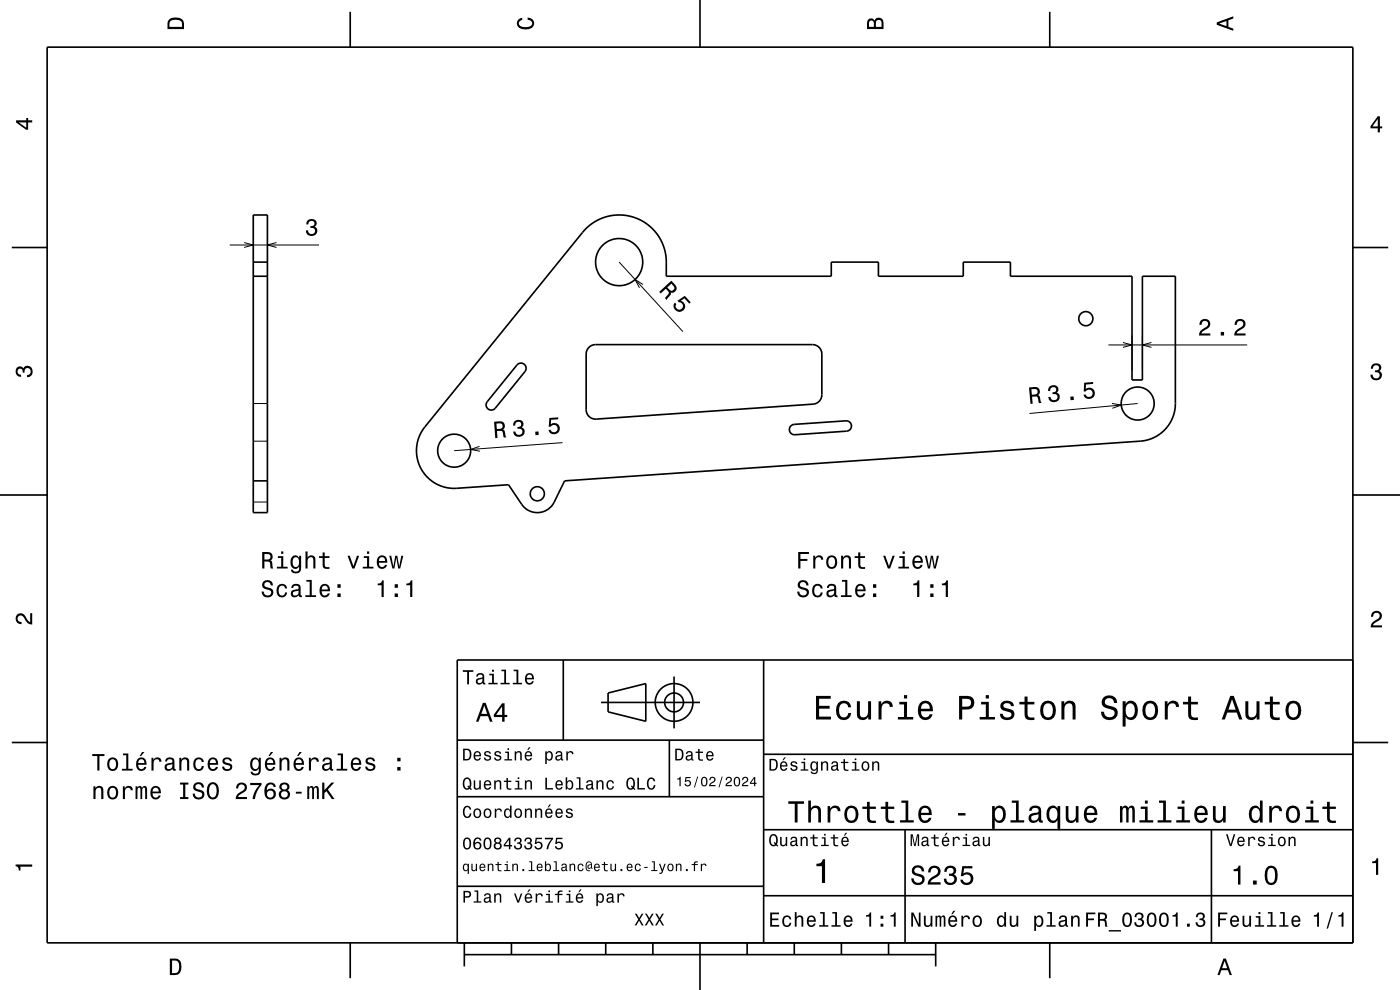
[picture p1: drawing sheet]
<svg xmlns="http://www.w3.org/2000/svg" width="297mm" height="210mm" viewBox="0 0 297 210" stroke-linecap="round" stroke-linejoin="round" font-family="sans-serif">
<g fill="none" stroke="#000" stroke-width=".21">
<path d="M48.7 52h19M51.8 51.4l1.9 .6-1.9 .5M58.7 51.4l-2 .6 2 .5M131.3 55.6l13.6 14.7M136.4 60.4l-1.7-1.1 1 1.8M235.2 73.2h29.4M238.2 72.7l1.9 .5-1.9 .5M240.1 71.2v7.4M242.4 71.2v7.4M244.3 72.7l-1.9 .5 1.9 .5M53.7 93.6h3M53.7 85.6h3"/>
<path d="M101.7 94.7l-1.9 .6 2 .4M119.3 93.9l-22.9 1.7M235.9 85.6l2 .3-1.9 .7M241.3 85.6l-22.9 2.1M53.7 106.5h3"/>
</g>
<g fill="none" stroke="#000" stroke-width=".35">
<path d="M10 10h277v190h-277zM74.3 2.5v7.5M148.5 0v10M222.7 2.5v7.5M2.5 52.5h7.5M53.7 55.6h3M53.7 58.6h3M53.7 45.6h3v63.1h-3zM124.3 48.5a10 10 0 0 1 10.9-2.1 10 10 0 0 1 6.2 9.2v3h35v-3h10v3h18v-3h10v3h25.7v22h2.3v-22h7v27a8 8 0 0 1-7.5 8l-122.1 8.4-2.2 4.5a4 4 0 0 1-6.9 .5l-2.8-4.2-11 .8a8 8 0 0 1-7.6-4.3 8 8 0 0 1 .8-8.7zM287 52.5h7.5M109.7 77.4a1.1 1.1 0 0 1 1.5-.1 1.1 1.1 0 0 1 .2 1.5l-6.3 7.8a1.1 1.1 0 0 1-1.6 .1 1.1 1.1 0 0 1-.1-1.5zM125 73.6l.6-.4 .8-.1h45.9a2 2 0 0 1 2 2v8.6a2 2 0 0 1-1.8 2l-46 3.2a2 2 0 0 1-2.1-2v-11.9l.1-.8z"/>
<path d="M167.8 90.3l.7-.3 11-.7a1.1 1.1 0 0 1 1.1 1 1.1 1.1 0 0 1-1 1.2l-11 .7a1.1 1.1 0 0 1-1.1-.6 1.1 1.1 0 0 1 .3-1.3zM0 105h10M53.7 102h3M287 105h10M119.5 140v17M162 140v60M287 140h-190v60M2.5 157.5h7.5M97 157h65M127.5 149h21M129 147l8-2v8l-8-2zM142 157v12"/>
<path d="M143 143.5v11M287 157.5h7.5M97 169h65M162 176h125M162 160h125M192 176v24M257 176v24M97 188h65M162 190h125M74.3 200v7.5M98.5 202.5h100M98.5 200v5"/>
<path d="M108.5 200v2.5M118.5 200v2.5M128.5 200v2.5M138.5 200v2.5M148.5 200v10M158.5 200v2.5M168.5 200v2.5M178.5 200v2.5M188.5 200v2.5M198.5 200v5M222.7 200v7.5"/>
<circle cx="131.4" cy="55.6" r="5"/>
<circle cx="230.3" cy="67.6" r="1.5"/>
<circle cx="96.4" cy="95.6" r="3.5"/>
<circle cx="241.3" cy="85.6" r="3.5"/>
<circle cx="114" cy="104.7" r="1.5"/>
<circle cx="143" cy="149" r="2"/>
<circle cx="143" cy="149" r="4"/>
</g>
<g fill="#000">
<path d="M36 4a2.18 2.18 0 0 0-.5 2.2h3.5v-1.2a1.43 1.43 0 0 0-1.7-1.3zM36.3 4.4a2.15 2.15 0 0 1 2.2 .3l.1 1h-2.6v-1z" fill-rule="evenodd"/>
<path d="M109.9 4.2l.9-.4v.4a.7 .7 0 0 0-.7 .5 .7 .7 0 0 0 .3 .8 1.7 1.7 0 0 0 2.5-.5 .9 .9 0 0 0-1-.8v-.5a1.24 1.24 0 0 1 1.4 1.1 1.24 1.24 0 0 1-1 1.4 2.22 2.22 0 0 1-2.5-.7l-.2-.5z" fill-rule="evenodd"/>
<path d="M184.2 4.2l-.3 .7v1.3h3.5v-1.3a.98 .98 0 0 0-.7-1.1 .98 .98 0 0 0-1.2 .6 .84 .84 0 0 0-1.3-.2zM184.5 4.5a.54 .54 0 0 1 .6-.1 .54 .54 0 0 1 .3 .6v.7h-1zM185.9 4.4a.62 .62 0 0 1 .8-.1 .62 .62 0 0 1 .3 .6v.8h-1.2z" fill-rule="evenodd"/>
<path d="M258.1 4.7v.6l3.5 1.2v-.4l-1-.4v-1.4l1-.4v-.4zM258.6 5l1.6-.5v1z" fill-rule="evenodd"/>
<path d="M3.4 25.5v.5l2.1 1.5h.5v-1.5h.8v-.5h-.8v-.5h-.4v.5zM4 26h1.6v1.1z" fill-rule="evenodd"/>
<path d="M292.3 24.7l-1.6 2.1v.4h1.6v.9h.4v-.9h.5v-.4h-.5v-2.1zM292.3 25.2v1.6h-1.1z" fill-rule="evenodd"/>
<path d="M65.3 46.7a1.07 1.07 0 0 1 1.3-.2 1.07 1.07 0 0 1 .5 1.3l-.3 .3a1.06 1.06 0 0 1 .5 1.3 1.06 1.06 0 0 1-1.2 .7 1.1 1.1 0 0 1-1.2-1.2h.5a.71 .71 0 0 0 .9 .7 .71 .71 0 0 0 .1-1.2l-.6-.1v-.4a.61 .61 0 0 0 .8-.2 .61 .61 0 0 0-.2-.8 .61 .61 0 0 0-.8 .1l-.2 .6h-.4z" fill-rule="evenodd"/>
<path d="M139.8 61.9l.4 .4 1.1-1a.85 .85 0 0 1 .4 1.2l-.6 .7 .3 .4 .9-1.2v-.3a.97 .97 0 0 0 1.1-.5 .97 .97 0 0 0-.2-1.2l-.8-.9zM141.6 61l.8-.8a1.09 1.09 0 0 1 .6 1.1 .6 .6 0 0 1-.5 .4 .6 .6 0 0 1-.6-.3z" fill-rule="evenodd"/>
<path d="M143.2 64.2l.3 .3a.8 .8 0 0 0 .5 1.1 .8 .8 0 0 0 1-.7 .8 .8 0 0 0-1-.8l-.3-.3 1.6-1 1.2 1.3-.3 .3-1-1.1-.8 .5a1.21 1.21 0 0 1 .8 1.7 1.21 1.21 0 0 1-1.8 .5 1.21 1.21 0 0 1-.2-1.8z" fill-rule="evenodd"/>
<path d="M254.8 68l-.4 .9h.5a.7 .7 0 0 1 .5-.8 .7 .7 0 0 1 .9 .5 .7 .7 0 0 1-.5 .8 1.8 1.8 0 0 0-1.4 1.8h2.4v-.5h-1.9a2.23 2.23 0 0 1 1.4-1.1 1.13 1.13 0 0 0 .1-1.7 1.13 1.13 0 0 0-1.6 .1zM259 70.4v.8h.7v-.8zM262.2 68l-.3 .9h.5a.7 .7 0 0 1 .5-.8 .7 .7 0 0 1 .8 .5 .7 .7 0 0 1-.5 .8 1.8 1.8 0 0 0-1.4 1.8h2.4v-.5h-1.9a2.23 2.23 0 0 1 1.5-1.1 1.13 1.13 0 0 0 .1-1.7 1.13 1.13 0 0 0-1.7 .1z" fill-rule="evenodd"/>
<path d="M291.1 77.4a1.08 1.08 0 0 1 1.4-.2 1.08 1.08 0 0 1 .4 1.2l-.3 .3a1.06 1.06 0 0 1 .5 1.3 1.06 1.06 0 0 1-1.2 .7 1.1 1.1 0 0 1-1.2-1.2h.5a.71 .71 0 0 0 1 .8 .71 .71 0 0 0 .1-1.3h-.6v-.4a.61 .61 0 0 0 .8-.3 .61 .61 0 0 0-.2-.8 .61 .61 0 0 0-.9 .2l-.1 .5h-.5z" fill-rule="evenodd"/>
<path d="M3.6 78a.86 .86 0 0 1 1.4 .2 1.06 1.06 0 0 1 1.2-.6 1.06 1.06 0 0 1 .7 1.2 1.1 1.1 0 0 1-1.2 1.2v-.4a.71 .71 0 0 0 .8-1 .71 .71 0 0 0-1.3-.1v.6h-.4a.61 .61 0 0 0-.3-.8 .61 .61 0 0 0-.8 .2 .61 .61 0 0 0 .2 .8l.6 .2v.4a1.15 1.15 0 0 1-1.2-.6 1.15 1.15 0 0 1 .3-1.3z" fill-rule="evenodd"/>
<path d="M104.8 89.5l.3 3.4h.4l-.1-1.5a.85 .85 0 0 1 1.3 .5l.2 .9h.5l-.4-1.5-.3-.2a.97 .97 0 0 0 .3-1.1 .97 .97 0 0 0-1-.6zM105.3 89.8a1.08 1.08 0 0 1 1.3 .3 .6 .6 0 0 1-.1 .6 .6 .6 0 0 1-.6 .3h-.5z" fill-rule="evenodd"/>
<path d="M109.1 89.4l-.2 .9h.4a.62 .62 0 0 1 .3-.8 .62 .62 0 0 1 .8 .2 .62 .62 0 0 1-.2 .8l-.4 .1v.4a.72 .72 0 0 1 1 .3 .72 .72 0 0 1-.5 1 .72 .72 0 0 1-.9-.4l-.1-.4-.4 .1a1.18 1.18 0 0 0 1.6 1 1.18 1.18 0 0 0 .4-1.8l-.2-.2a.9 .9 0 0 0 .3-1.1 .9 .9 0 0 0-1.1-.4zM113.5 91.6l.1 .7h.7l-.1-.8zM116.5 88.7l-.1 1.8h.4a.79 .79 0 0 1 1.1-.3 .79 .79 0 0 1 .2 1.2 .79 .79 0 0 1-1.2 0l-.1-.2h-.4a1.21 1.21 0 0 0 1.5 .9 1.21 1.21 0 0 0 .7-1.7 1.21 1.21 0 0 0-1.8-.4l.1-.9 1.5-.2v-.4z" fill-rule="evenodd"/>
<path d="M218.3 82.2l.3 3.5 .5-.1-.2-1.4a.85 .85 0 0 1 1.3 .4l.2 .9h.5l-.4-1.5-.3-.2a.97 .97 0 0 0 .3-1.2 .97 .97 0 0 0-1-.5zM218.8 82.6a1.08 1.08 0 0 1 1.3 .2 .6 .6 0 0 1-.1 .6 .6 .6 0 0 1-.6 .3h-.5z" fill-rule="evenodd"/>
<path d="M222.6 82.1l-.3 .9 .5-.1a.62 .62 0 0 1 .3-.8 .62 .62 0 0 1 .8 .2 .62 .62 0 0 1-.2 .8l-.4 .1v.4a.72 .72 0 0 1 1 .4 .72 .72 0 0 1-.4 .9 .72 .72 0 0 1-1-.4l-.1-.3h-.4a1.18 1.18 0 0 0 1.6 1.1 1.18 1.18 0 0 0 .4-1.9l-.2-.1a.9 .9 0 0 0 .2-1.2 .9 .9 0 0 0-1.1-.4zM227.1 84.1v.8l.7-.1-.1-.7zM230 81.2l-.1 1.9 .4-.1a.79 .79 0 0 1 1.1-.3 .79 .79 0 0 1 .2 1.2 .79 .79 0 0 1-1.2 0l-.1-.2h-.4a1.21 1.21 0 0 0 1.6 .9 1.21 1.21 0 0 0 .6-1.7 1.21 1.21 0 0 0-1.8-.4l.1-.9 1.5-.2v-.4z" fill-rule="evenodd"/>
<path d="M3.6 130.4a1.22 1.22 0 0 1 2 .7l.4 .6 .4 .3v-1.9h.4v2.4a1.8 1.8 0 0 1-1.7-1.4 .71 .71 0 0 0-.9-.5 .71 .71 0 0 0-.5 .8 .71 .71 0 0 0 .9 .5v.5a1.18 1.18 0 0 1-1.2-.7 1.18 1.18 0 0 1 .2-1.3z" fill-rule="evenodd"/>
<path d="M55.6 117.1v3.5h.5v-1.5a.85 .85 0 0 1 1.2 .6l.1 .9h.6l-.3-1.5-.3-.2a.97 .97 0 0 0 .4-1.1 .97 .97 0 0 0-1-.7zM56.1 117.5a1.08 1.08 0 0 1 1.2 .3 .61 .61 0 0 1 0 .7 .61 .61 0 0 1-.7 .2h-.5zM59 118v.4h.7v1.8h-1v.4h2.3v-.4h-.9v-2.2zM59.6 117v.5h.5v-.5zM61.9 118.2a1.57 1.57 0 0 0 .8 2.5l.4-.1 .4-.4a.73 .73 0 0 1-.4 1 .73 .73 0 0 1-.9-.4h-.5a1.1 1.1 0 0 0 1.3 .9 1.1 1.1 0 0 0 .9-1.2v-2.6h-.4v.4l-.4-.4a.89 .89 0 0 0-1.2 .3zM62.2 118.5a.63 .63 0 0 1 .7-.3 .63 .63 0 0 1 .5 .6 1.11 1.11 0 0 1-.7 1.5 1.2 1.2 0 0 1-.5-1.8zM64.8 117v3.6h.5v-1.6a.64 .64 0 0 1 .3-.7 .64 .64 0 0 1 .8 .3l.1 2h.4v-1.8a.88 .88 0 0 0-.6-1 .88 .88 0 0 0-1 .5v-1.3zM68.4 117.2v.8h-.7v.4h.7l.1 1.7a1.04 1.04 0 0 0 1.4 .6v-.4a.68 .68 0 0 1-1-.4v-1.5h1v-.4h-1v-.8zM73.7 117.9l1 2.7h.5l1-2.7h-.5l-.7 2.2-.8-2.2zM77.2 118v.4h.7v1.8h-.9v.4h2.2v-.4h-.9v-2.2zM77.9 117v.5h.4v-.5zM80.2 118.2a1.54 1.54 0 0 0 .8 2.5 1.06 1.06 0 0 0 1.1-.9h-.4l-.3 .4-.3 .1a.75 .75 0 0 1-.7-.9h1.8a1.17 1.17 0 0 0-.5-1.4 1.17 1.17 0 0 0-1.5 .2zM80.6 118.4a.66 .66 0 0 1 .8-.1 .66 .66 0 0 1 .3 .7h-1.3zM82.6 117.9l.6 2.7h.5l.4-2.3 .4 2.3h.4l.7-2.7h-.5l-.4 2.3-.4-2.3h-.5l-.4 2.3-.4-2.3z" fill-rule="evenodd"/>
<path d="M55.9 123.3a.96 .96 0 0 0-.3 1.1 .96 .96 0 0 0 1 .6 .77 .77 0 0 1 .9 .9 .84 .84 0 0 1-1 .4 .84 .84 0 0 1-.5-.8h-.5a1.21 1.21 0 0 0 1.5 1.3 1.21 1.21 0 0 0 .7-1.9l-.8-.3a.72 .72 0 0 1-.8-.6 .7 .7 0 0 1 .7-.5 .7 .7 0 0 1 .6 .7h.5a1.17 1.17 0 0 0-.7-1.1 1.17 1.17 0 0 0-1.3 .2zM59 124.2a1.53 1.53 0 0 0 .8 2.5 1.05 1.05 0 0 0 1.1-1h-.4a.67 .67 0 0 1-.6 .6 .67 .67 0 0 1-.7-.6 1.12 1.12 0 0 1 .6-1.5 .59 .59 0 0 1 .7 .6h.4a1.09 1.09 0 0 0-.8-.9 1.09 1.09 0 0 0-1.1 .3zM62.1 124.1l-.3 .6h.4a.55 .55 0 0 1 .7-.5 .55 .55 0 0 1 .3 .8h-.2a1 1 0 0 0-1 .2 1 1 0 0 0-.3 1.1 .94 .94 0 0 0 1.7 0l.1 .3 .6 .1v-.4h-.3v-1.6a1.02 1.02 0 0 0-1.7-.6zM62.2 125.6l1.1-.3a.77 .77 0 0 1-.2 .8 .77 .77 0 0 1-.9 .1zM65 123v.4h.7v2.9h-.9v.3h2.2v-.3h-.9v-3.3zM68.1 124.2a1.54 1.54 0 0 0 .8 2.5 1.06 1.06 0 0 0 1.1-.8h-.5l-.2 .3-.4 .1a.76 .76 0 0 1-.7-.9h1.8a1.17 1.17 0 0 0-.5-1.4 1.17 1.17 0 0 0-1.4 .2zM68.4 124.4a.66 .66 0 0 1 .8-.1 .66 .66 0 0 1 .4 .7h-1.4zM71.6 125.9v.7h.7v-.7zM71.6 123.9v.8h.7v-.8z" fill-rule="evenodd"/>
<path d="M80.1 123.8v.3h.8v2.5h.5v-3.5h-.3a.77 .77 0 0 1-1 .7zM83.7 125.9v.7h.7v-.7zM83.7 123.9v.8h.7v-.8zM86.2 123.8v.3h.8v2.5h.5v-3.5h-.4a.77 .77 0 0 1-.9 .7z" fill-rule="evenodd"/>
<path d="M169.3 117.1v3.5h.5v-1.6h1.5v-.4h-1.5v-1.1h1.8v-.4zM172.5 117.9v2.7h.5v-1.6a.66 .66 0 0 1 .3-.7 .66 .66 0 0 1 .9 .2v.2h.4a.89 .89 0 0 0-.6-.9 .89 .89 0 0 0-1.1 .5v-.4zM175.6 118.2a1.53 1.53 0 0 0 .8 2.5 1.48 1.48 0 0 0 1.2-1.5 1.48 1.48 0 0 0-1.2-1.4l-.5 .1zM175.9 118.5a.67 .67 0 0 1 .7-.3 .67 .67 0 0 1 .5 .6 1.11 1.11 0 0 1-.7 1.5 1.17 1.17 0 0 1-.5-1.8zM178.4 117.9v2.7h.5v-1.6a.63 .63 0 0 1 .4-.7 .63 .63 0 0 1 .8 .3v2h.4v-1.8a.89 .89 0 0 0-.6-1 .89 .89 0 0 0-1 .5v-.4zM182.1 117.2v.8h-.8v.4h.8v1.7a1.05 1.05 0 0 0 1.4 .6v-.4l-.9-.2-.1-.5v-1.2h1v-.4h-1v-.8zM187.3 117.9l1.1 2.7h.4l1-2.7h-.5l-.7 2.2-.8-2.2zM190.8 118v.4h.7v1.8h-.9v.4h2.2v-.4h-.9v-2.2zM191.5 117v.5h.4v-.5zM193.8 118.2a1.54 1.54 0 0 0 .8 2.5 1.06 1.06 0 0 0 1.1-.9h-.4l-.2 .4-.4 .1a.76 .76 0 0 1-.7-.9h1.8a1.17 1.17 0 0 0-.5-1.4 1.17 1.17 0 0 0-1.5 .2zM194.2 118.4a.66 .66 0 0 1 .8-.1 .66 .66 0 0 1 .3 .7h-1.3zM196.2 117.9l.7 2.7h.4l.4-2.3 .4 2.3h.4l.7-2.7h-.4l-.5 2.3-.4-2.3h-.4l-.4 2.3-.5-2.3z" fill-rule="evenodd"/>
<path d="M169.5 123.3a.96 .96 0 0 0-.2 1.1 .96 .96 0 0 0 .9 .6 .77 .77 0 0 1 .9 .9 .84 .84 0 0 1-.9 .4 .84 .84 0 0 1-.6-.8h-.5a1.21 1.21 0 0 0 1.5 1.3 1.21 1.21 0 0 0 .7-1.9l-.8-.3a.71 .71 0 0 1-.8-.6 .7 .7 0 0 1 .8-.5 .7 .7 0 0 1 .6 .7h.4a1.16 1.16 0 0 0-.7-1.1 1.16 1.16 0 0 0-1.3 .2zM172.6 124.2a1.53 1.53 0 0 0 .8 2.5 1.06 1.06 0 0 0 1.1-1h-.4a.67 .67 0 0 1-.6 .6 .67 .67 0 0 1-.7-.6 1.12 1.12 0 0 1 .6-1.5 .6 .6 0 0 1 .7 .6h.4a1.09 1.09 0 0 0-.7-.9 1.09 1.09 0 0 0-1.2 .3zM175.7 124.1l-.3 .6h.4a.55 .55 0 0 1 .7-.5 .55 .55 0 0 1 .4 .8h-.2a1.14 1.14 0 0 0-1.4 .9 .73 .73 0 0 0 .8 .8l.5-.1 .4-.3 .1 .3 .6 .1v-.4h-.3v-1.6a1.02 1.02 0 0 0-.7-.9 1.02 1.02 0 0 0-1 .3zM175.9 125.6l1.1-.3a.77 .77 0 0 1-.2 .8 .77 .77 0 0 1-.9 .1l-.1-.3zM178.6 123v.4h.7v2.9h-.9v.3h2.3v-.3h-.9v-3.3zM181.7 124.2a1.54 1.54 0 0 0 .8 2.5 1.06 1.06 0 0 0 1.1-.8h-.5l-.2 .3-.3 .1a.75 .75 0 0 1-.7-.9h1.7a1.16 1.16 0 0 0-.5-1.4 1.16 1.16 0 0 0-1.4 .2zM182 124.4a.66 .66 0 0 1 .8-.1 .66 .66 0 0 1 .4 .7h-1.3zM185.2 125.9v.7h.7v-.7zM185.2 123.9v.8h.7v-.8z" fill-rule="evenodd"/>
<path d="M193.7 123.8v.3h.9v2.5h.4v-3.5h-.3a.77 .77 0 0 1-1 .7zM197.3 125.9v.7h.7v-.7zM197.3 123.9v.8h.7v-.8zM199.8 123.8v.3h.8v2.5h.5v-3.5h-.3a.77 .77 0 0 1-1 .7z" fill-rule="evenodd"/>
<path d="M291.2 129.9a1.18 1.18 0 0 1 1.9 .3 1.18 1.18 0 0 1-1 1.7l-.5 .3-.3 .5h1.9v.4h-2.4a1.8 1.8 0 0 1 1.4-1.8 .71 .71 0 0 0 .5-.8 .71 .71 0 0 0-.9-.5 .71 .71 0 0 0-.5 .8h-.4z" fill-rule="evenodd"/>
<path d="M98.2 158.8v2.5h.9a1.37 1.37 0 0 0 .7-2.2 1.56 1.56 0 0 0-1.6-.3zM98.6 159.1a.98 .98 0 0 1 1.1 .7 .98 .98 0 0 1-.6 1.2h-.5zM100.7 159.6a1.04 1.04 0 0 0-.2 1.2 1.04 1.04 0 0 0 1 .5l.5-.5h-.3l-.4 .3a.54 .54 0 0 1-.5-.7h1.3a.83 .83 0 0 0-.4-.9 .83 .83 0 0 0-1 .1zM100.9 159.7l.2-.1a.47 .47 0 0 1 .5 .1 .47 .47 0 0 1 .1 .5h-.9zM102.9 159.5l-.2 .1a.69 .69 0 0 0 .9 .9l.2 .1a.43 .43 0 0 1-.4 .5 .43 .43 0 0 1-.4-.4h-.3a.74 .74 0 0 0 .9 .7 .74 .74 0 0 0 .5-1l-1-.4a.38 .38 0 0 1 .3-.5 .38 .38 0 0 1 .4 .4h.3a.78 .78 0 0 0-1.2-.4zM105.1 159.5l-.2 .1a.69 .69 0 0 0 .9 .9l.2 .1a.43 .43 0 0 1-.4 .5 .43 .43 0 0 1-.5-.4h-.3a.74 .74 0 0 0 .9 .7 .74 .74 0 0 0 .5-1l-.9-.4a.38 .38 0 0 1 .3-.5 .38 .38 0 0 1 .4 .4h.3a.77 .77 0 0 0-1.2-.4zM107.2 159.4v.3h.5v1.3h-.7v.3h1.6v-.3h-.6v-1.6zM107.7 158.7v.4h.3v-.4zM109.2 159.4v1.9h.3v-1.1a.45 .45 0 0 1 .4-.6 .45 .45 0 0 1 .5 .5v1.2h.3v-1.3a.63 .63 0 0 0-.5-.7 .63 .63 0 0 0-.7 .4v-.3zM112.2 158.5l-.4 .6h.3l.5-.6zM111.5 159.6a1.04 1.04 0 0 0-.2 1.2 1.04 1.04 0 0 0 1.1 .5l.5-.5h-.3l-.5 .3a.54 .54 0 0 1-.5-.7h1.3a.83 .83 0 0 0-.4-.9 .83 .83 0 0 0-1 .1zM111.8 159.7l.1-.1a.48 .48 0 0 1 .5 .1 .48 .48 0 0 1 .2 .5h-1zM115.7 159.4v2.7h.3v-1.1a.66 .66 0 0 0 .7 .4 .66 .66 0 0 0 .5-.6 .91 .91 0 0 0 0-1.1 .91 .91 0 0 0-1-.3l-.2 .3v-.3zM116.1 159.8a.45 .45 0 0 1 .5-.2 .45 .45 0 0 1 .3 .4 .65 .65 0 0 1 .1 .8 .65 .65 0 0 1-.7 .2 .98 .98 0 0 1-.2-1.2zM118.1 159.5l-.2 .4h.3a.39 .39 0 0 1 .4-.3 .39 .39 0 0 1 .3 .5h-.1a.65 .65 0 0 0-1 .4 .65 .65 0 0 0 .6 .9l.6-.3 .1 .2h.4v-.2l-.2-.1v-1.1a.72 .72 0 0 0-.5-.6 .72 .72 0 0 0-.7 .2zM118.2 160.6l.8-.3a.55 .55 0 0 1-.2 .7 .55 .55 0 0 1-.6 0zM120.1 159.4v1.9h.4v-1.1a.47 .47 0 0 1 .2-.6 .47 .47 0 0 1 .6 .2v.2h.4a.64 .64 0 0 0-.5-.7 .64 .64 0 0 0-.8 .4v-.3z" fill-rule="evenodd"/>
<path d="M98.2 142.2v.3h.9v2.7h.4v-2.7h.9v-.3zM101.3 143l-.3 .5h.4a.47 .47 0 0 1 .5-.4 .47 .47 0 0 1 .4 .6l-.2 .1a.84 .84 0 0 0-1 .2 .84 .84 0 0 0 0 1.1 .9 .9 0 0 0 1.3-.2l.1 .2 .5 .1v-.3l-.3-.1v-1.3a.87 .87 0 0 0-1.4-.5zM101.4 144.3l.9-.3a.66 .66 0 0 1-.1 .7 .66 .66 0 0 1-.8 .1zM103.8 142.9v.3h.6v1.6h-.8v.4h2v-.4h-.8v-1.9zM104.4 142.1v.4h.4v-.4zM106.4 142.1v.3h.6v2.4h-.8v.4h1.9v-.4h-.7v-2.7zM109 142.1v.3h.6v2.4h-.8v.4h1.9v-.4h-.7v-2.7zM111.6 143.1a1.32 1.32 0 0 0 .7 2.1 .9 .9 0 0 0 .9-.7h-.3l-.2 .3-.4 .1a.65 .65 0 0 1-.6-.8h1.6a1 1 0 0 0-.4-1.2 1 1 0 0 0-1.3 .2zM111.9 143.3a.57 .57 0 0 1 .7-.1 .57 .57 0 0 1 .3 .6h-1.2z" fill-rule="evenodd"/>
<path d="M102.4 149.1l-1.4 4h.5l.4-1.2h1.6l.4 1.2h.6l-1.5-4zM102.7 149.7l.7 1.7h-1.3zM106.5 149.2l-1.7 2.4v.5h1.7v1h.5v-1h.6v-.5h-.6v-2.4zM106.5 149.9v1.7h-1.3z" fill-rule="evenodd"/>
<path d="M143.2 158.8v2.5h.9a1.37 1.37 0 0 0 .7-2.2 1.56 1.56 0 0 0-1.6-.3zM143.6 159.1a.98 .98 0 0 1 1.1 .7 .98 .98 0 0 1-.6 1.2h-.5zM145.7 159.5l-.2 .4h.3a.39 .39 0 0 1 .5-.3 .39 .39 0 0 1 .3 .5h-.2a.65 .65 0 0 0-.9 .4 .65 .65 0 0 0 .5 .9l.7-.3v.2h.4v-.2l-.1-.1-.1-1.1a.73 .73 0 0 0-.4-.6 .73 .73 0 0 0-.8 .2zM145.8 160.6l.8-.3a.55 .55 0 0 1-.1 .7 .55 .55 0 0 1-.7 0zM148.1 158.9v.5h-.5v.3h.5v1.3a.75 .75 0 0 0 1 .4v-.3a.48 .48 0 0 1-.7-.3v-1.1h.7v-.3h-.7v-.5zM150 159.6a1.04 1.04 0 0 0-.2 1.2 1.04 1.04 0 0 0 1.1 .5l.5-.5h-.4l-.4 .3a.54 .54 0 0 1-.5-.7h1.3a.83 .83 0 0 0-.4-.9 .83 .83 0 0 0-1 .1zM150.3 159.7l.1-.1a.48 .48 0 0 1 .5 .1 .48 .48 0 0 1 .2 .5h-1z" fill-rule="evenodd"/>
<path d="M173.1 147.6v5h3.2v-.6h-2.5v-1.7h2.2v-.6h-2.2v-1.5h2.4v-.6zM177.8 149.2a2.59 2.59 0 0 0 .5 3.4 1.58 1.58 0 0 0 2.3-1.4h-.6a.95 .95 0 0 1-.9 1 .95 .95 0 0 1-1-.9 1.59 1.59 0 0 1 .9-2.1 .85 .85 0 0 1 .9 .8h.7a1.56 1.56 0 0 0-1.1-1.3 1.56 1.56 0 0 0-1.7 .5zM181.8 148.8v2.5a1.27 1.27 0 0 0 .9 1.4 1.27 1.27 0 0 0 1.5-.7v.6h.6v-3.8h-.6v2.2a.92 .92 0 0 1-.6 1.1 .92 .92 0 0 1-1.2-.4v-2.9zM186.4 148.8v3.8h.6v-2.2a.95 .95 0 0 1 .5-1.1 .95 .95 0 0 1 1.2 .3l.1 .4h.6a1.28 1.28 0 0 0-1-1.4 1.28 1.28 0 0 0-1.4 .8v-.6zM190.8 148.9v.5h1v2.7h-1.3v.5h3.2v-.5h-1.3v-3.2zM191.8 147.4v.8h.6v-.8zM195.1 149.2a2.62 2.62 0 0 0 .5 3.4 1.57 1.57 0 0 0 2.2-1.1h-.6l-.3 .5-.5 .2a1.08 1.08 0 0 1-1-1.3h2.5a1.66 1.66 0 0 0-.7-2 1.66 1.66 0 0 0-2.1 .3zM195.6 149.5a.94 .94 0 0 1 1.2-.2 .94 .94 0 0 1 .5 1h-1.9zM203.5 147.6v5h.6v-2.1h.8a1.47 1.47 0 0 0 1.8-1.2 1.47 1.47 0 0 0-1.5-1.7zM204.1 148.2a1.6 1.6 0 0 1 1.8 .5 .86 .86 0 0 1 0 .9 .86 .86 0 0 1-.9 .3h-.9zM208.1 148.9v.5h1v2.7h-1.3v.5h3.3v-.5h-1.3v-3.2zM209.1 147.4v.8h.7v-.8zM212.6 148.9a1.08 1.08 0 0 0-.3 1.2 1.08 1.08 0 0 0 1 .7l1.1 .4a.57 .57 0 0 1 .2 .6 .57 .57 0 0 1-.5 .4 .96 .96 0 0 1-1.4-.8h-.6a1.6 1.6 0 0 0 1.3 1.4 1.6 1.6 0 0 0 1.7-.8 1.13 1.13 0 0 0-1-1.6l-1.1-.3-.2-.4a.87 .87 0 0 1 .9-.5 .87 .87 0 0 1 .8 .6h.6a1.41 1.41 0 0 0-2.1-1.1zM217.4 147.8v1.1h-1.1v.5h1.1v2.6l.2 .4 .4 .3h1.4v-.5a.97 .97 0 0 1-1.4-.5v-2.3h1.4v-.5h-1.4v-1.1zM221.1 149.2a2.56 2.56 0 0 0 .5 3.4 1.72 1.72 0 0 0 1.8-.2 1.72 1.72 0 0 0 .6-1.7 1.7 1.7 0 0 0-.9-1.9 1.7 1.7 0 0 0-2 .4zM221.6 149.6a.96 .96 0 0 1 1-.4 .96 .96 0 0 1 .7 .8 1.59 1.59 0 0 1-1 2.2 1.19 1.19 0 0 1-1-1.5zM225.2 148.8v3.8h.6v-2.2a.97 .97 0 0 1 .5-1.1 .97 .97 0 0 1 1.1 .2l.1 .7v2.4h.7v-2.5a1.27 1.27 0 0 0-.9-1.4 1.27 1.27 0 0 0-1.5 .6v-.5zM234.1 147.9a1.38 1.38 0 0 0-.3 1.5 1.38 1.38 0 0 0 1.3 .9 1.25 1.25 0 0 1 1.4 .9 1.15 1.15 0 0 1-1.3 .9 1.15 1.15 0 0 1-1-1.1h-.7a1.8 1.8 0 0 0 1.7 1.8 1.8 1.8 0 0 0 1.9-1.6 1.46 1.46 0 0 0-1.5-1.4l-.6-.2a.83 .83 0 0 1-.5-1.1 .83 .83 0 0 1 1.2-.3l.5 .5 .1 .4h.7a1.67 1.67 0 0 0-1-1.6 1.67 1.67 0 0 0-1.9 .4zM238.2 148.8v5.3h.6v-2.1a1.32 1.32 0 0 0 1.4 .7 1.32 1.32 0 0 0 1.1-1.1 2.43 2.43 0 0 0-.8-2.8 1.21 1.21 0 0 0-1.7 .5v-.5zM239.1 149.6a.9 .9 0 0 1 .9-.4 .9 .9 0 0 1 .7 .8 1.61 1.61 0 0 1-.9 2.2 1.18 1.18 0 0 1-1-1.5zM242.8 149.2a2.56 2.56 0 0 0 .5 3.4 1.72 1.72 0 0 0 1.8-.2 1.72 1.72 0 0 0 .6-1.7 1.7 1.7 0 0 0-.9-1.9 1.7 1.7 0 0 0-2 .4zM243.3 149.6a.96 .96 0 0 1 1-.4 .96 .96 0 0 1 .7 .8 1.59 1.59 0 0 1-1 2.2 1.19 1.19 0 0 1-1-1.5zM247.1 148.8v3.8h.6v-2.2a.95 .95 0 0 1 .5-1.1 .95 .95 0 0 1 1.2 .3l.1 .4h.6a1.28 1.28 0 0 0-1-1.4 1.28 1.28 0 0 0-1.4 .8v-.6zM252 147.8v1.1h-1v.5h1l.1 2.6 .2 .4 .4 .3h1.4v-.5a.97 .97 0 0 1-1.4-.5v-2.3h1.4v-.5h-1.4v-1.1zM261 147.6l-1.8 5h.6l.6-1.4h2l.5 1.4h.7l-1.9-5zM261.4 148.3l.7 2.2h-1.5zM264.2 148.8v2.5a1.27 1.27 0 0 0 .9 1.4 1.27 1.27 0 0 0 1.5-.7v.6h.6v-3.8h-.6v2.2a.92 .92 0 0 1-.6 1.1 .92 .92 0 0 1-1.1-.4l-.1-2.9zM269.4 147.8v1.1h-1.1v.5h1.1v2.6l.2 .4 .4 .3 .7 .1 .8-.1v-.5a.97 .97 0 0 1-1.4-.5l-.1-2.3h1.5v-.5h-1.5v-1.1zM273.1 149.2a2.56 2.56 0 0 0 .6 3.4 1.72 1.72 0 0 0 1.8-.2 1.72 1.72 0 0 0 .6-1.7 1.7 1.7 0 0 0-.9-1.9 1.7 1.7 0 0 0-2.1 .4zM273.6 149.6a.96 .96 0 0 1 1-.4 .96 .96 0 0 1 .7 .8 1.59 1.59 0 0 1-.9 2.2 1.19 1.19 0 0 1-1.1-1.5z" fill-rule="evenodd"/>
<path d="M19.8 166.8v2.7h.5v-1.6a.64 .64 0 0 1 .4-.7 .64 .64 0 0 1 .8 .3v2h.4v-1.8a.89 .89 0 0 0-.6-1 .89 .89 0 0 0-1.1 .5v-.4zM23 167.1a1.53 1.53 0 0 0 .9 2.5 1.48 1.48 0 0 0 1.2-1.5 1.48 1.48 0 0 0-1.2-1.4l-.5 .1zM23.4 167.4a.67 .67 0 0 1 .7-.3 .67 .67 0 0 1 .5 .6 1.11 1.11 0 0 1-.7 1.5 1.17 1.17 0 0 1-.5-1.8zM26.1 166.8v2.7h.4v-1.5a.66 .66 0 0 1 .4-.8 .66 .66 0 0 1 .8 .2v.2h.5a.89 .89 0 0 0-.7-.9 .89 .89 0 0 0-1 .5v-.4zM28.8 166.8v2.7h.4v-2.1l.2-.3h.3l.1 .3v2.1h.4v-2.1l.3-.3 .2 .1 .1 .4v1.9h.4v-1.9a.69 .69 0 0 0-.5-.9l-.6 .4-.2-.3-.3-.1-.4 .4v-.3zM32.2 167.1a1.54 1.54 0 0 0 .8 2.5 1.06 1.06 0 0 0 1.1-.9h-.5l-.2 .4-.3 .1a.76 .76 0 0 1-.7-.9h1.7a1.16 1.16 0 0 0-.5-1.4 1.16 1.16 0 0 0-1.4 .2zM32.5 167.3a.66 .66 0 0 1 .8-.1 .66 .66 0 0 1 .4 .7h-1.3zM38.2 166v.4h.7v2.7h-.7v.4h1.8v-.4h-.7v-2.7h.7v-.4zM41.3 166.2a.96 .96 0 0 0-.3 1.1 .96 .96 0 0 0 .9 .6 .77 .77 0 0 1 1 .9 .84 .84 0 0 1-1 .3 .84 .84 0 0 1-.6-.8h-.4a1.21 1.21 0 0 0 1.5 1.3 1.21 1.21 0 0 0 .7-1.8l-1.2-.4a.58 .58 0 0 1-.4-.8 .58 .58 0 0 1 .9-.2l.2 .1 .2 .5h.5a1.16 1.16 0 0 0-.7-1.1 1.16 1.16 0 0 0-1.3 .3zM44.2 166.4a2.53 2.53 0 0 0 .4 3.1 1.21 1.21 0 0 0 1.8-1 1.93 1.93 0 0 0-1-2.6l-.8 .1zM44.8 166.4l.4-.1a1.7 1.7 0 0 1 .3 2.8l-.3 .1a1.69 1.69 0 0 1-.4-2.8zM50.4 166.3l-.2 .4-.1 .5h.4a.7 .7 0 0 1 .6-.8 .7 .7 0 0 1 .8 .5 .7 .7 0 0 1-.5 .9 1.8 1.8 0 0 0-1.4 1.7h2.4v-.4h-1.9a2.2 2.2 0 0 1 1.5-1.2 1.13 1.13 0 0 0 .1-1.7 1.13 1.13 0 0 0-1.7 .1zM53.1 166.1v.4h1.9a5.2 5.2 0 0 0-1.4 3h.5a5.3 5.3 0 0 1 1.4-3v-.4zM56.6 166.3a2.39 2.39 0 0 0 .2 3.2 1.16 1.16 0 0 0 1.5-.3 1.16 1.16 0 0 0-.2-1.6 1.16 1.16 0 0 0-1.5 .1 1.02 1.02 0 0 1 .8-1.3 .58 .58 0 0 1 .6 .5h.5a1.12 1.12 0 0 0-.7-.9 1.12 1.12 0 0 0-1.2 .3zM56.6 168.5a.75 .75 0 0 1 1.5 0 .75 .75 0 0 1-1.5 0zM59.5 166.2a.83 .83 0 0 0 .2 1.4 1.11 1.11 0 0 0-.4 1.6 1.11 1.11 0 0 0 1.5 .3 1.03 1.03 0 0 0 .7-.9 1.03 1.03 0 0 0-.5-1 .88 .88 0 0 0 .4-1.1 .88 .88 0 0 0-1.1-.5zM59.6 168.5a.71 .71 0 0 1 1.4 0 .71 .71 0 0 1-1.4 0zM59.7 166.9a.6 .6 0 0 1 1.2 0 .6 .6 0 0 1-1.2 0zM62.8 168v.3h1.2v-.3zM65.2 166.8v2.7h.4v-2.1l.2-.3h.3l.1 .3v2.1h.4v-2.1l.4-.3 .2 .1v.4v1.9h.4v-1.9a.69 .69 0 0 0-.5-.9l-.5 .4-.2-.3-.3-.1-.5 .4v-.3zM68.4 166v3.5h.4v-1.2l.4-.5 1.2 1.7h.6l-1.4-2 1.3-1.5h-.6l-1.5 1.6v-1.6z" fill-rule="evenodd"/>
<path d="M19.6 160v.4h1v3.1h.5v-3.1h1.1v-.4zM23 161a1.53 1.53 0 0 0 .9 2.6 1.48 1.48 0 0 0 1.2-1.5 1.48 1.48 0 0 0-1.2-1.4l-.5 .1zM23.4 161.3a.67 .67 0 0 1 .7-.2 .67 .67 0 0 1 .5 .5 1.11 1.11 0 0 1-.7 1.6 1.17 1.17 0 0 1-.5-1.9zM26.1 159.8v.4h.7v2.9h-.9v.4h2.2v-.4h-.9v-3.3zM30.1 159.5l-.5 .9h.3l.7-.9zM29.2 161a1.54 1.54 0 0 0 .8 2.6 1.06 1.06 0 0 0 1.1-.9h-.5l-.2 .3-.4 .2a.76 .76 0 0 1-.7-1h1.8a1.17 1.17 0 0 0-.5-1.3 1.17 1.17 0 0 0-1.4 .1zM29.5 161.3a.66 .66 0 0 1 .8-.2 .66 .66 0 0 1 .3 .8h-1.3zM32.1 160.7v2.8h.5v-1.6a.66 .66 0 0 1 .3-.8 .66 .66 0 0 1 .9 .3v.2h.5a.89 .89 0 0 0-.7-.9 .89 .89 0 0 0-1.1 .5v-.5zM35.3 160.9l-.3 .6h.4a.55 .55 0 0 1 .7-.5 .55 .55 0 0 1 .4 .8h-.2a1.14 1.14 0 0 0-1.4 .9 .73 .73 0 0 0 .8 .8l.5-.1 .4-.3 .1 .3 .6 .1v-.4h-.3v-1.6a1.02 1.02 0 0 0-.7-.8 1.02 1.02 0 0 0-1 .2zM35.5 162.4l1.1-.3a.77 .77 0 0 1-.2 .9 .77 .77 0 0 1-.9 0zM38 160.7v2.8h.5v-1.6a.63 .63 0 0 1 .4-.8 .63 .63 0 0 1 .8 .4v2h.4v-1.8a.89 .89 0 0 0-.6-1 .89 .89 0 0 0-1 .5v-.5zM41.3 161a1.53 1.53 0 0 0 .8 2.6 1.05 1.05 0 0 0 1.1-1.1h-.4a.67 .67 0 0 1-.6 .7 .67 .67 0 0 1-.7-.6 1.11 1.11 0 0 1 .7-1.6 .6 .6 0 0 1 .6 .6h.4a1.09 1.09 0 0 0-.7-.9 1.09 1.09 0 0 0-1.2 .3zM44.3 161a1.54 1.54 0 0 0 .8 2.6 1.06 1.06 0 0 0 1.1-.9h-.4l-.2 .3-.4 .2a.76 .76 0 0 1-.7-1h1.8a1.17 1.17 0 0 0-.5-1.3 1.17 1.17 0 0 0-1.5 .1zM44.7 161.3a.66 .66 0 0 1 .8-.2 .66 .66 0 0 1 .3 .8h-1.3zM47.4 160.9a.76 .76 0 0 0-.2 .8 .76 .76 0 0 0 .7 .5l.9 .4a.63 .63 0 0 1-.6 .6 .63 .63 0 0 1-.7-.6h-.4a1.07 1.07 0 0 0 1.2 .9 1.07 1.07 0 0 0 .9-1.2l-.4-.3-1.1-.3a.54 .54 0 0 1 .4-.7 .54 .54 0 0 1 .7 .5h.4a1.03 1.03 0 0 0-.7-.9 1.03 1.03 0 0 0-1.1 .3zM53.3 161a1.57 1.57 0 0 0 .8 2.6l.5-.2 .3-.4a.73 .73 0 0 1-.3 1 .73 .73 0 0 1-1-.3h-.4a1.1 1.1 0 0 0 1.2 .8 1.1 1.1 0 0 0 .9-1.2v-2.6h-.4v.5l-.3-.4a.89 .89 0 0 0-1.3 .2zM53.7 161.3a.63 .63 0 0 1 .7-.2 .63 .63 0 0 1 .4 .5 1.11 1.11 0 0 1-.6 1.6 1.2 1.2 0 0 1-.5-1.9zM57.5 159.5l-.5 .9h.2l.8-.9zM56.5 161a1.54 1.54 0 0 0 .8 2.6 1.06 1.06 0 0 0 1.1-.9h-.5l-.2 .3-.4 .2a.76 .76 0 0 1-.7-1h1.8a1.16 1.16 0 0 0-.5-1.3 1.16 1.16 0 0 0-1.4 .1zM56.8 161.3a.66 .66 0 0 1 .8-.2 .66 .66 0 0 1 .4 .8h-1.4zM59.3 160.7v2.8h.4v-1.6a.63 .63 0 0 1 .4-.8 .63 .63 0 0 1 .8 .4l.1 2h.4v-1.8a.89 .89 0 0 0-.6-1 .89 .89 0 0 0-1.1 .5v-.5zM63.5 159.5l-.5 .9h.3l.7-.9zM62.6 161a1.54 1.54 0 0 0 .8 2.6 1.05 1.05 0 0 0 1-.9h-.4l-.2 .3-.4 .2a.76 .76 0 0 1-.7-1h1.8a1.16 1.16 0 0 0-.5-1.3 1.16 1.16 0 0 0-1.4 .1zM62.9 161.3a.66 .66 0 0 1 .8-.2 .66 .66 0 0 1 .3 .8h-1.3zM65.5 160.7v2.8h.5v-1.6a.67 .67 0 0 1 .3-.8 .67 .67 0 0 1 .9 .3v.2h.4a.89 .89 0 0 0-.6-.9 .89 .89 0 0 0-1.1 .5v-.5zM68.7 160.9l-.3 .6h.4a.55 .55 0 0 1 .7-.5 .55 .55 0 0 1 .4 .8h-.2a1 1 0 0 0-1.1 .2 1 1 0 0 0-.2 1.1 .94 .94 0 0 0 1.6 0l.1 .3 .6 .1v-.4h-.3v-1.6a1.02 1.02 0 0 0-1.7-.6zM68.9 162.4l1.1-.3a.77 .77 0 0 1-.2 .9 .77 .77 0 0 1-.9 0zM71.6 159.8v.4h.7v2.9h-.9v.4h2.3v-.4h-.9v-3.3zM74.7 161a1.54 1.54 0 0 0 .8 2.6 1.06 1.06 0 0 0 1.1-.9h-.4l-.3 .3-.3 .2a.76 .76 0 0 1-.7-1h1.7a1.17 1.17 0 0 0-.5-1.3 1.17 1.17 0 0 0-1.4 .1zM75.1 161.3a.66 .66 0 0 1 .7-.2 .66 .66 0 0 1 .4 .8h-1.3zM77.8 160.9a.76 .76 0 0 0-.2 .8 .76 .76 0 0 0 .7 .5l.9 .4a.63 .63 0 0 1-.6 .6 .63 .63 0 0 1-.7-.6h-.4a1.07 1.07 0 0 0 1.2 .9 1.07 1.07 0 0 0 .9-1.2l-.4-.3-1.1-.3a.53 .53 0 0 1 .4-.7 .53 .53 0 0 1 .6 .5h.5a1.03 1.03 0 0 0-.7-.9 1.03 1.03 0 0 0-1.1 .3zM84.3 162.7v.8h.7v-.8zM84.3 160.7v.8h.7v-.8z" fill-rule="evenodd"/>
<path d="M98.4 178a1.44 1.44 0 0 0 .7 2.2 1.45 1.45 0 0 0 .6-2.2 .79 .79 0 0 0-1.3 0zM98.8 178h.5a1.69 1.69 0 0 1 0 1.9h-.5a1.71 1.71 0 0 1 0-1.9zM100.8 177.8a1.72 1.72 0 0 0 .1 2.3 .83 .83 0 0 0 1.1-.2 .83 .83 0 0 0-.1-1.1 .83 .83 0 0 0-1.2 0 .74 .74 0 0 1 .6-.9l.3 .1 .2 .3h.3a.8 .8 0 0 0-.5-.6 .8 .8 0 0 0-.8 .1zM100.7 179.4a.55 .55 0 0 1 1.1 0 .55 .55 0 0 1-1.1 0zM102.8 178a1.44 1.44 0 0 0 .6 2.2 1.45 1.45 0 0 0 .7-2.2 .79 .79 0 0 0-1.3 0zM103.2 178h.5a1.71 1.71 0 0 1 0 1.9h-.5a1.69 1.69 0 0 1 0-1.9zM105 177.8l-.1 .2a.57 .57 0 0 0 .2 .8 .78 .78 0 0 0-.1 1.2 .78 .78 0 0 0 1.2 0 .78 .78 0 0 0-.2-1.2 .68 .68 0 0 0 .2-1 .68 .68 0 0 0-.9-.1zM105.1 179.5a.51 .51 0 0 1 1 0 .51 .51 0 0 1-1 0zM105.2 178.3a.42 .42 0 0 1 .8 0 .42 .42 0 0 1-.8 0zM108 177.7l-1.1 1.5v.3h1.1v.7h.3v-.7h.3v-.3h-.3v-1.5zM108 178.1v1.1h-.8zM109.3 177.8l-.2 .7h.3a.44 .44 0 0 1 .2-.6 .44 .44 0 0 1 .6 .2 .44 .44 0 0 1-.1 .6h-.4v.3a.52 .52 0 0 1 .7 .3 .52 .52 0 0 1-.4 .7 .52 .52 0 0 1-.6-.4v-.2h-.4a.84 .84 0 0 0 1.1 .8 .84 .84 0 0 0 .4-1.3l-.1-.1a.72 .72 0 0 0 0-1.1 .72 .72 0 0 0-1.1 .1zM111.5 177.8l-.3 .7h.4a.44 .44 0 0 1 .2-.6 .44 .44 0 0 1 .6 .2 .44 .44 0 0 1-.2 .6h-.3v.3a.52 .52 0 0 1 .6 .3 .52 .52 0 0 1-.3 .7 .52 .52 0 0 1-.6-.4l-.1-.2h-.3a.84 .84 0 0 0 1.1 .8 .84 .84 0 0 0 .4-1.3l-.2-.1a.72 .72 0 0 0 0-1.1 .72 .72 0 0 0-1 .1zM113.6 177.7l-.2 1.3h.3a.57 .57 0 0 1 .9-.1 .57 .57 0 0 1 0 .9 .57 .57 0 0 1-.9-.3h-.3a.86 .86 0 0 0 1 .7 .86 .86 0 0 0 .6-1.1 .86 .86 0 0 0-1.2-.4l.1-.7h1.1v-.3zM115.6 177.7v.3h1.4a3.7 3.7 0 0 0-1.1 2.2h.4a3.8 3.8 0 0 1 1-2.2v-.3zM118 177.7l-.2 1.3h.3a.57 .57 0 0 1 .8-.1 .57 .57 0 0 1 0 .9 .57 .57 0 0 1-.9-.3h-.3a.86 .86 0 0 0 1.1 .8 .86 .86 0 0 0 .6-1.2 .86 .86 0 0 0-1.3-.4l.1-.7h1.1v-.3z" fill-rule="evenodd"/>
<path d="M98.4 165.2a1.45 1.45 0 0 0 .7 2.3l.5-.2 .3 .3 .2-.2-.3-.3a1.53 1.53 0 0 0-.5-2.2l-.6 .1zM98.8 165.3l.3-.1a1.2 1.2 0 0 1 .5 1.6l-.3-.2-.2 .2 .3 .3-.3 .1a1.21 1.21 0 0 1-.3-1.9zM100.5 165.5v1.3a.63 .63 0 0 0 .4 .7 .63 .63 0 0 0 .8-.3v.3h.3v-2h-.3v1.2a.46 .46 0 0 1-.3 .5 .46 .46 0 0 1-.6-.2v-1.5zM102.8 165.7a1.04 1.04 0 0 0-.1 1.2 1.04 1.04 0 0 0 1 .6l.5-.6h-.3l-.5 .4a.54 .54 0 0 1-.4-.7h1.2a.83 .83 0 0 0-.3-1 .83 .83 0 0 0-1.1 .1zM103.1 165.9l.1-.1a.47 .47 0 0 1 .5 .1 .47 .47 0 0 1 .2 .4h-.9zM104.8 165.5v2h.4v-1.1a.45 .45 0 0 1 .3-.7 .45 .45 0 0 1 .5 .6v1.2h.3v-1.3a.63 .63 0 0 0-.4-.7 .63 .63 0 0 0-.8 .3v-.3zM107.4 165v.6h-.5v.3h.5l.1 1.3a.75 .75 0 0 0 1 .3v-.3l-.7-.1v-.3v-.9h.7v-.3h-.7v-.6zM109.3 165.6v.3h.5v1.3h-.6v.3h1.6v-.3h-.6v-1.6zM109.8 164.9v.3h.4v-.3zM111.4 165.5v2h.3v-1.1a.45 .45 0 0 1 .3-.7 .45 .45 0 0 1 .5 .6v1.2h.4v-1.3a.63 .63 0 0 0-.5-.7 .63 .63 0 0 0-.7 .3v-.3zM115.7 165v2.5h1.6v-.3h-1.3v-2.2zM118 165.7a1.04 1.04 0 0 0-.2 1.2 1.04 1.04 0 0 0 1.1 .6l.5-.6h-.3l-.5 .4a.54 .54 0 0 1-.5-.7h1.3a.83 .83 0 0 0-.3-1 .83 .83 0 0 0-1.1 .1zM118.3 165.9l.1-.1a.47 .47 0 0 1 .5 .1 .47 .47 0 0 1 .2 .4h-1zM120 164.9v2.6h.3v-.3a.66 .66 0 0 0 .7 .3 .66 .66 0 0 0 .6-.6 .9 .9 0 0 0 0-1 .9 .9 0 0 0-1-.3l-.3 .2v-.9zM120.5 165.9a.45 .45 0 0 1 .4-.1 .45 .45 0 0 1 .4 .4v.3a.6 .6 0 0 1-.5 .8 .85 .85 0 0 1-.3-1.4zM122.3 164.9v.2h.5v2.1h-.6v.3h1.6v-.3h-.7v-2.3zM124.6 165.6l-.2 .5h.3a.39 .39 0 0 1 .4-.4 .39 .39 0 0 1 .3 .6h-.1a.65 .65 0 0 0-1 .4 .65 .65 0 0 0 .6 .8l.6-.3 .1 .2 .4 .1v-.3h-.2v-1.1a.73 .73 0 0 0-.5-.6 .73 .73 0 0 0-.7 .1zM124.7 166.7l.8-.2a.55 .55 0 0 1-.2 .6 .55 .55 0 0 1-.6 .1zM126.5 165.5v2h.3v-1.1a.45 .45 0 0 1 .4-.7 .45 .45 0 0 1 .5 .6v1.2h.3v-1.3a.63 .63 0 0 0-.4-.7 .63 .63 0 0 0-.8 .3v-.3zM128.9 165.7a1.04 1.04 0 0 0-.2 1.2 1.04 1.04 0 0 0 1.1 .6l.4-.4v-.3h-.3l-.3 .4a.73 .73 0 0 1-.6-.7 .73 .73 0 0 1 .7-.7l.2 .4h.3a.78 .78 0 0 0-.5-.7 .78 .78 0 0 0-.8 .2zM133.1 165.2a1.45 1.45 0 0 0 .7 2.3l.5-.2 .3 .3 .2-.2-.3-.3a1.54 1.54 0 0 0-.5-2.2l-.6 .1zM133.5 165.3l.3-.1a1.19 1.19 0 0 1 .5 1.6l-.3-.2-.2 .2 .3 .3-.3 .1a1.21 1.21 0 0 1-.3-1.9zM135.2 165v2.5h1.6v-.3h-1.2v-2.2zM137.5 165.2a1.45 1.45 0 0 0 .7 2.3 .94 .94 0 0 0 .8-1h-.3a.58 .58 0 0 1-.8 .7 1.3 1.3 0 0 1 .3-2l.3 .1 .2 .4h.3a.85 .85 0 0 0-.6-.8 .85 .85 0 0 0-.9 .3z" fill-rule="evenodd"/>
<path d="M98.4 171.2a1.45 1.45 0 0 0 .7 2.3 .94 .94 0 0 0 .9-1h-.3a.59 .59 0 0 1-.8 .7 1.31 1.31 0 0 1 .2-2l.3 .1 .2 .4h.4a.85 .85 0 0 0-.6-.8 .85 .85 0 0 0-1 .3zM100.6 171.7a1.04 1.04 0 0 0-.1 1.3 1.04 1.04 0 0 0 1.1 .5 1.04 1.04 0 0 0 .5-1.3 1.04 1.04 0 0 0-1.2-.7zM100.9 171.9a.48 .48 0 0 1 .5-.1 .48 .48 0 0 1 .3 .4 .66 .66 0 0 1 0 .7 .66 .66 0 0 1-.7 .3 .98 .98 0 0 1-.1-1.3zM102.8 171.7a1.04 1.04 0 0 0-.2 1.3 1.04 1.04 0 0 0 1.2 .5 1.04 1.04 0 0 0 .5-1.3 1.04 1.04 0 0 0-1.2-.7zM103 171.9a.48 .48 0 0 1 .5-.1 .48 .48 0 0 1 .4 .4 .66 .66 0 0 1 0 .7 .66 .66 0 0 1-.7 .3 .97 .97 0 0 1-.2-1.3zM105 171.5v2h.3v-1.1a.47 .47 0 0 1 .2-.6 .47 .47 0 0 1 .6 .2l.1 .1h.3a.64 .64 0 0 0-.5-.6 .64 .64 0 0 0-.7 .4v-.4zM107.1 171.7a1.06 1.06 0 0 0-.2 1.2 1.06 1.06 0 0 0 .9 .6l.4-.3v.3h.3v-2.6h-.3v.9a.63 .63 0 0 0-1.1-.1zM107.4 171.9a.44 .44 0 0 1 .4-.1 .44 .44 0 0 1 .4 .4 .65 .65 0 0 1 0 .7 .65 .65 0 0 1-.7 .3l-.2-.4zM109.3 171.7a1.04 1.04 0 0 0-.1 1.3 1.04 1.04 0 0 0 1.1 .5 1.04 1.04 0 0 0 .5-1.3 1.04 1.04 0 0 0-1.2-.7zM109.5 171.9a.48 .48 0 0 1 .6-.1 .48 .48 0 0 1 .3 .4 .66 .66 0 0 1 0 .7 .66 .66 0 0 1-.7 .3 .98 .98 0 0 1-.2-1.3zM111.4 171.5v2h.3v-1.1a.45 .45 0 0 1 .3-.7 .45 .45 0 0 1 .5 .6v1.2h.4v-1.3a.63 .63 0 0 0-.5-.7 .63 .63 0 0 0-.7 .3v-.3zM113.5 171.5v2h.3v-1.1a.45 .45 0 0 1 .3-.6 .45 .45 0 0 1 .6 .2v1.5h.3v-1.3a.63 .63 0 0 0-.4-.7 .63 .63 0 0 0-.8 .3v-.3zM116.5 170.7l-.3 .6h.2l.5-.6zM115.9 171.7a1.04 1.04 0 0 0-.2 1.2 1.04 1.04 0 0 0 1 .6l.5-.6h-.3l-.4 .4a.54 .54 0 0 1-.5-.7h1.2a.83 .83 0 0 0-.3-1 .83 .83 0 0 0-1 .1zM116.1 171.9l.2-.1a.47 .47 0 0 1 .4 .1 .47 .47 0 0 1 .2 .4h-.9zM118 171.7a1.04 1.04 0 0 0-.2 1.2 1.04 1.04 0 0 0 1.1 .6l.5-.6h-.3l-.5 .4a.53 .53 0 0 1-.5-.7h1.3a.83 .83 0 0 0-.3-1 .83 .83 0 0 0-1.1 .1zM118.3 171.9l.1-.1a.47 .47 0 0 1 .5 .1 .47 .47 0 0 1 .2 .4h-1zM120.2 171.6l-.1 .2a.69 .69 0 0 0 .8 .9l.3 .1a.43 .43 0 0 1-.4 .5 .43 .43 0 0 1-.5-.4h-.3a.74 .74 0 0 0 .9 .7 .74 .74 0 0 0 .5-1.1l-1-.3a.38 .38 0 0 1 .3-.5 .38 .38 0 0 1 .5 .3h.3a.77 .77 0 0 0-1.3-.4z" fill-rule="evenodd"/>
<path d="M143.7 165.1v.3h.4v1.4h.3v-2zM145.4 164.8l-.1 1.1h.2a.46 .46 0 0 1 .7-.2 .46 .46 0 0 1 0 .8 .46 .46 0 0 1-.7-.2h-.3a.69 .69 0 0 0 .9 .6 .69 .69 0 0 0 .4-1 .69 .69 0 0 0-1-.3l.1-.5h.9v-.3zM147.9 164.7l-.7 2.3h.2l.7-2.3zM148.9 165a1.15 1.15 0 0 0 .5 1.8 1.16 1.16 0 0 0 .5-1.8 .63 .63 0 0 0-1 0zM149.2 165.1l.2-.1a.98 .98 0 0 1 0 1.6l-.2-.1-.2-.3v-.7zM150.7 164.9l-.2 .6h.2a.4 .4 0 0 1 .3-.5 .4 .4 0 0 1 .5 .3 .4 .4 0 0 1-.3 .5l-.1 .1a.95 .95 0 0 0-.7 .9h1.4v-.3h-1.1l.5-.4a.67 .67 0 0 0 .5-1 .67 .67 0 0 0-1-.2zM153.1 164.7l-.7 2.3h.2l.7-2.3zM154.1 164.9l-.2 .6h.3a.4 .4 0 0 1 .3-.5 .4 .4 0 0 1 .5 .3 .4 .4 0 0 1-.3 .5l-.2 .1a.93 .93 0 0 0-.6 .9h1.4v-.3h-1.1l.5-.4a.67 .67 0 0 0 .5-1 .67 .67 0 0 0-1.1-.2zM155.8 165a1.15 1.15 0 0 0 .5 1.8 1.16 1.16 0 0 0 .5-1.8 .63 .63 0 0 0-1 0zM156.1 165.1l.2-.1a.98 .98 0 0 1 0 1.6l-.2-.1-.2-.3v-.7zM157.6 164.9l-.2 .6h.3a.4 .4 0 0 1 .3-.5 .4 .4 0 0 1 .5 .3 .4 .4 0 0 1-.3 .5l-.2 .1a.94 .94 0 0 0-.6 .9h1.3v-.3h-1l.4-.4a.67 .67 0 0 0 .6-1 .67 .67 0 0 0-1.1-.2zM160 164.8l-.9 1.2v.3h.9v.5h.2v-.5h.3v-.3h-.3v-1.2zM160 165.2v.8h-.7z" fill-rule="evenodd"/>
<path d="M163.2 161v2.5h.9a1.37 1.37 0 0 0 .7-2.2 1.58 1.58 0 0 0-1.6-.3zM163.6 161.3a.98 .98 0 0 1 1.1 .7 .98 .98 0 0 1-.6 1.2h-.5zM166.4 160.7l-.4 .6h.2l.5-.6zM165.7 161.7a1.04 1.04 0 0 0-.2 1.2 1.04 1.04 0 0 0 1 .6l.5-.6h-.3l-.4 .4a.54 .54 0 0 1-.5-.7h1.3a.83 .83 0 0 0-.4-1 .83 .83 0 0 0-1 .1zM165.9 161.9l.2-.1a.48 .48 0 0 1 .5 .1 .48 .48 0 0 1 .1 .4h-.9zM167.9 161.6l-.2 .2a.68 .68 0 0 0 .9 .9l.2 .1a.43 .43 0 0 1-.4 .5 .43 .43 0 0 1-.4-.4h-.3a.74 .74 0 0 0 .9 .7 .74 .74 0 0 0 .5-1.1l-1-.3a.38 .38 0 0 1 .3-.5 .38 .38 0 0 1 .4 .4l.3-.1a.78 .78 0 0 0-1.2-.4zM170 161.6v.3h.5v1.3h-.7v.3h1.7v-.3h-.7v-1.6zM170.5 160.9v.3h.3v-.3zM172.1 161.7a1.06 1.06 0 0 0-.2 1.2 1.06 1.06 0 0 0 .9 .6l.4-.3a.52 .52 0 0 1-.2 .7 .52 .52 0 0 1-.7-.3h-.3a.78 .78 0 0 0 .9 .6 .78 .78 0 0 0 .6-.8v-1.9h-.3v.4l-.2-.3a.64 .64 0 0 0-.9 .1zM172.4 161.9a.45 .45 0 0 1 .4-.1 .45 .45 0 0 1 .4 .4 .65 .65 0 0 1 0 .7 .65 .65 0 0 1-.7 .3l-.2-.4zM174.2 161.5v2h.3v-1.1a.45 .45 0 0 1 .3-.6 .45 .45 0 0 1 .5 .2l.1 1.5h.3v-1.3a.63 .63 0 0 0-.5-.7 .63 .63 0 0 0-.7 .3v-.3zM176.6 161.6l-.2 .5h.3a.39 .39 0 0 1 .4-.4 .39 .39 0 0 1 .3 .6h-.1a.65 .65 0 0 0-1 .4 .65 .65 0 0 0 .6 .8l.6-.3 .1 .2 .4 .1-.2-.4v-1a.73 .73 0 0 0-1.2-.5zM176.7 162.7l.8-.2a.55 .55 0 0 1-.2 .6 .55 .55 0 0 1-.6 .1zM178.9 161v.6h-.5v.3h.5l.1 1.3a.75 .75 0 0 0 1 .3v-.3a.48 .48 0 0 1-.7-.2v-1.1h.7v-.3h-.7v-.6zM180.8 161.6v.3h.5v1.3h-.6v.3h1.6v-.3h-.6v-1.6zM181.3 160.9v.3h.4v-.3zM183 161.7a1.04 1.04 0 0 0-.2 1.3 1.04 1.04 0 0 0 1.2 .5 1.04 1.04 0 0 0 .4-1.3 1.04 1.04 0 0 0-1.2-.7zM183.2 161.9a.48 .48 0 0 1 .5-.1 .48 .48 0 0 1 .4 .4 .66 .66 0 0 1 0 .7 .66 .66 0 0 1-.7 .3 .98 .98 0 0 1-.2-1.3zM185 161.5v2h.3v-1.1a.45 .45 0 0 1 .3-.6 .45 .45 0 0 1 .6 .2v1.5h.3v-1.3a.63 .63 0 0 0-.4-.7 .63 .63 0 0 0-.8 .3v-.3z" fill-rule="evenodd"/>
<path d="M163.4 177.2a1.45 1.45 0 0 0 .7 2.3l.5-.2 .3 .3 .2-.2-.3-.3a1.53 1.53 0 0 0-.5-2.2l-.6 .1zM163.8 177.3l.3-.1a1.21 1.21 0 0 1 .5 1.7l-.3-.3-.2 .2 .3 .3a.45 .45 0 0 1-.7-.1 1.62 1.62 0 0 1 .1-1.7zM165.5 177.5v1.3a.63 .63 0 0 0 .4 .7 .63 .63 0 0 0 .8-.3v.3h.3v-2h-.3v1.2a.46 .46 0 0 1-.3 .5 .46 .46 0 0 1-.6-.2v-1.5zM167.9 177.6l-.2 .5h.3a.39 .39 0 0 1 .5-.4 .39 .39 0 0 1 .2 .6h-.1a.65 .65 0 0 0-.9 .4 .65 .65 0 0 0 .5 .8l.6-.3 .1 .2 .4 .1v-.3h-.2v-1.1a.73 .73 0 0 0-1.2-.5zM168 178.7l.8-.2a.55 .55 0 0 1-.2 .6 .55 .55 0 0 1-.6 .1zM169.8 177.5v2h.4v-1.1a.45 .45 0 0 1 .2-.6 .45 .45 0 0 1 .6 .2v1.5h.3v-1.3a.63 .63 0 0 0-.4-.7 .63 .63 0 0 0-.8 .3v-.3zM172.4 177v.6h-.5v.3h.5l.1 1.3a.75 .75 0 0 0 1 .3v-.3a.49 .49 0 0 1-.7-.2v-1.1h.7v-.3h-.7v-.6zM174.3 177.6v.3h.5v1.3h-.6v.3h1.6v-.3h-.6v-1.6zM174.8 176.9v.3h.4v-.3zM176.8 177v.6h-.6v.3h.6v1.3a.74 .74 0 0 0 1 .3v-.3a.49 .49 0 0 1-.7-.2v-1.1h.7v-.3h-.7v-.6zM179.4 176.7l-.4 .6h.2l.5-.6zM178.7 177.7a1.04 1.04 0 0 0-.2 1.2 1.04 1.04 0 0 0 1 .6l.5-.6h-.3l-.4 .4a.54 .54 0 0 1-.5-.7h1.3a.83 .83 0 0 0-.4-1 .83 .83 0 0 0-1 .1zM178.9 177.9l.2-.1a.48 .48 0 0 1 .5 .1 .48 .48 0 0 1 .1 .4h-.9z" fill-rule="evenodd"/>
<path d="M167.2 170v.5h1.4v4h.6v-4h1.4v-.5zM171.5 169.8v4.7h.5v-2a.82 .82 0 0 1 .5-1 .82 .82 0 0 1 1.1 .4v2.6h.6v-2.3a1.13 1.13 0 0 0-.8-1.3 1.13 1.13 0 0 0-1.4 .6v-1.7zM175.6 171v3.5h.5v-2a.85 .85 0 0 1 .5-1 .85 .85 0 0 1 1.1 .3v.3h.6a1.15 1.15 0 0 0-.9-1.2 1.15 1.15 0 0 0-1.3 .7v-.6zM179.5 171.4a1.96 1.96 0 0 0 1.1 3.2 1.95 1.95 0 0 0 1.6-1.6 1.95 1.95 0 0 0-1-2l-.6-.1-.6 .1zM179.9 171.7a.86 .86 0 0 1 .9-.3 .86 .86 0 0 1 .7 .7 1.43 1.43 0 0 1-.9 2 1.5 1.5 0 0 1-.7-2.4zM183.9 170.1v1h-.9v.5h.9l.1 2.3 .2 .4 .3 .2 1.3 .1v-.5a.87 .87 0 0 1-1.3-.5v-2h1.3v-.5h-1.3v-1zM187.8 170.1v1h-.9v.5h.9l.1 2.3 .2 .4 .3 .2 1.3 .1v-.5a.88 .88 0 0 1-1.3-.5v-2h1.3v-.5h-1.3v-1zM191.2 169.8v.5h.9v3.7h-1.2v.5h3v-.5h-1.2v-4.2zM195.2 171.4a1.98 1.98 0 0 0 1 3.2 1.36 1.36 0 0 0 1.4-1.1h-.6l-.2 .4-.5 .2a.97 .97 0 0 1-.9-1.2h2.3a1.5 1.5 0 0 0-.7-1.8 1.5 1.5 0 0 0-1.8 .3zM195.6 171.6a.85 .85 0 0 1 1.1-.1 .85 .85 0 0 1 .4 .9h-1.7zM203.2 172.5v.5h1.6v-.5zM210.5 171v4.8h.5v-1.9a1.19 1.19 0 0 0 1.3 .7 1.19 1.19 0 0 0 1-1.1 1.94 1.94 0 0 0-1.3-2.6 1.06 1.06 0 0 0-1 .6v-.5zM211.3 171.7a.81 .81 0 0 1 .9-.3 .81 .81 0 0 1 .5 .7 1.45 1.45 0 0 1-.8 2 1.52 1.52 0 0 1-.6-2.4zM214.6 169.8v.5h.9v3.7h-1.1v.5h2.9v-.5h-1.2v-4.2zM218.7 171.2l-.3 .3-.1 .5h.5a.71 .71 0 0 1 .9-.7 .71 .71 0 0 1 .5 1l-.3 .1a1.46 1.46 0 0 0-1.7 1.2 .93 .93 0 0 0 1 1l.6-.2 .6-.4 .1 .4 .7 .1v-.5h-.3v-2.1a1.31 1.31 0 0 0-2.2-.7zM218.9 173.1l1.4-.4a.99 .99 0 0 1-.2 1.1 .99 .99 0 0 1-1.2 .1l-.1-.4zM222.4 171.4a2.44 2.44 0 0 0 .4 3.1 1.12 1.12 0 0 0 1.5-.6v1.9h.6v-4.8h-.6v.5a1.14 1.14 0 0 0-1.9-.1zM222.8 171.7a.8 .8 0 0 1 .9-.3 .8 .8 0 0 1 .6 .7 1.43 1.43 0 0 1-.9 2 1.53 1.53 0 0 1-.6-2.4zM226.1 171v2.3a1.14 1.14 0 0 0 .8 1.2 1.14 1.14 0 0 0 1.4-.6v.6h.5v-3.5h-.6v2a.83 .83 0 0 1-.5 1 .83 .83 0 0 1-1-.4v-2.6zM230.3 171.4a1.98 1.98 0 0 0 1 3.2 1.36 1.36 0 0 0 1.4-1.1h-.5l-.3 .4-.5 .2a.97 .97 0 0 1-.9-1.2h2.3a1.5 1.5 0 0 0-.6-1.8 1.5 1.5 0 0 0-1.9 .3zM230.8 171.6a.85 .85 0 0 1 1-.1 .85 .85 0 0 1 .4 .9h-1.7zM237.6 171v3.5h.5v-2.4a.65 .65 0 0 1 .5-.8 .52 .52 0 0 1 .3 .7v2.5h.5v-2.4a.64 .64 0 0 1 .5-.8l.3 .2v.5v2.5h.5v-2.4a.89 .89 0 0 0-.6-1.2l-.4 .1-.3 .4-.3-.4-.4-.1-.3 .1-.3 .4v-.4zM242 171.1v.5h.9v2.4h-1.2v.5h2.9v-.5h-1.1v-2.9zM242.9 169.8v.7h.6v-.7zM245.9 169.8v.5h.9v3.7h-1.2v.5h2.9v-.5h-1.2v-4.2zM249.8 171.1v.5h.9v2.4h-1.2v.5h3v-.5h-1.2v-2.9zM250.7 169.8v.7h.6v-.7zM253.7 171.4a1.98 1.98 0 0 0 1.1 3.2 1.36 1.36 0 0 0 1.4-1.1h-.6l-.3 .4-.5 .2a.97 .97 0 0 1-.9-1.2h2.3a1.5 1.5 0 0 0-.6-1.8 1.5 1.5 0 0 0-1.9 .3zM254.2 171.6a.85 .85 0 0 1 1-.1 .85 .85 0 0 1 .4 .9h-1.7zM257.3 171v2.3a1.14 1.14 0 0 0 .8 1.2 1.14 1.14 0 0 0 1.4-.6v.6h.5v-3.5h-.5v2a.83 .83 0 0 1-.5 1 .83 .83 0 0 1-1.1-.4v-2.6zM265.3 171.4a2.43 2.43 0 0 0 .4 3.1 1.12 1.12 0 0 0 1.6-.6v.6h.6v-4.7h-.6v1.7a1.14 1.14 0 0 0-2-.1zM265.8 171.7a.8 .8 0 0 1 .8-.3 .8 .8 0 0 1 .6 .7 1.43 1.43 0 0 1-.8 2 1.52 1.52 0 0 1-.6-2.4zM269.3 171v3.5h.5v-2a.85 .85 0 0 1 .5-1 .85 .85 0 0 1 1.1 .3v.3h.6a1.15 1.15 0 0 0-.9-1.2 1.15 1.15 0 0 0-1.3 .7v-.6zM273.2 171.4a1.96 1.96 0 0 0 1.1 3.2 1.95 1.95 0 0 0 1.6-1.6 1.95 1.95 0 0 0-1-2l-.6-.1-.6 .1zM273.6 171.7a.86 .86 0 0 1 .9-.3 .86 .86 0 0 1 .7 .7 1.43 1.43 0 0 1-.9 2 1.51 1.51 0 0 1-.7-2.4zM277.1 171.1v.5h.9v2.4h-1.1v.5h2.9v-.5h-1.2v-2.9zM278 169.8v.7h.6v-.7zM281.5 170.1v1h-1v.5h1l.1 2.3 .1 .4 .4 .2 1.3 .1v-.5a.87 .87 0 0 1-1.3-.5v-2h1.3v-.5h-1.3v-1z" fill-rule="evenodd"/>
<path d="M193.2 177v2.5h.3v-2.3l.4 2.3h.3l.5-2.3v2.3h.3v-2.5h-.5l-.4 2.2-.5-2.2zM195.7 177.6l-.2 .5h.3a.39 .39 0 0 1 .5-.4 .39 .39 0 0 1 .3 .6h-.2a.65 .65 0 0 0-.9 .4 .65 .65 0 0 0 .5 .8l.7-.3v.2l.4 .1v-.3h-.1l-.1-1.1a.73 .73 0 0 0-1.2-.5zM195.8 178.7l.8-.2a.55 .55 0 0 1-.1 .6 .55 .55 0 0 1-.7 .1zM198.1 177v.6h-.5v.3h.5v1.3a.74 .74 0 0 0 1 .3v-.3a.49 .49 0 0 1-.7-.2v-1.1h.7v-.3h-.7v-.6zM200.7 176.7l-.4 .6h.3l.5-.6zM200 177.7a1.04 1.04 0 0 0-.2 1.2 1.04 1.04 0 0 0 1.1 .6l.5-.6h-.4l-.4 .4a.54 .54 0 0 1-.5-.7h1.3a.83 .83 0 0 0-.4-1 .83 .83 0 0 0-1 .1zM200.3 177.9l.1-.1a.48 .48 0 0 1 .5 .1 .48 .48 0 0 1 .2 .4h-1zM202.1 177.5v2h.3v-1.1a.47 .47 0 0 1 .3-.6 .47 .47 0 0 1 .6 .2v.1h.3a.64 .64 0 0 0-.4-.6 .64 .64 0 0 0-.8 .4v-.4zM204.3 177.6v.3h.5v1.3h-.6v.3h1.6v-.3h-.6v-1.6zM204.8 176.9v.3h.4v-.3zM206.6 177.6l-.2 .5h.3a.39 .39 0 0 1 .4-.4 .39 .39 0 0 1 .3 .6h-.1a.65 .65 0 0 0-1 .4 .65 .65 0 0 0 .6 .8l.6-.3 .1 .2 .4 .1v-.3h-.2v-1.1a.72 .72 0 0 0-.5-.6 .72 .72 0 0 0-.7 .1zM206.7 178.7l.8-.2a.55 .55 0 0 1-.2 .6 .55 .55 0 0 1-.6 .1zM208.5 177.5v1.3a.63 .63 0 0 0 .5 .7 .63 .63 0 0 0 .7-.3v.3h.3v-2h-.3v1.2a.46 .46 0 0 1-.3 .5 .46 .46 0 0 1-.6-.2v-1.5z" fill-rule="evenodd"/>
<path d="M260.1 177l.8 2.5h.4l.8-2.5h-.4l-.6 2.1-.7-2.1zM262.7 177.7a1.04 1.04 0 0 0-.2 1.2 1.04 1.04 0 0 0 1 .6l.5-.6h-.3l-.4 .4a.54 .54 0 0 1-.5-.7h1.3a.83 .83 0 0 0-.4-1 .83 .83 0 0 0-1 .1zM262.9 177.9l.2-.1a.48 .48 0 0 1 .5 .1 .48 .48 0 0 1 .1 .4h-.9zM264.8 177.5v2h.3v-1.1a.47 .47 0 0 1 .3-.6 .47 .47 0 0 1 .6 .2v.1h.3a.64 .64 0 0 0-.5-.6 .64 .64 0 0 0-.7 .4v-.4zM267 177.6l-.1 .2a.69 .69 0 0 0 .9 .9l.2 .1a.43 .43 0 0 1-.4 .5 .43 .43 0 0 1-.5-.4h-.3a.74 .74 0 0 0 .9 .7 .74 .74 0 0 0 .5-1.1l-.9-.3a.38 .38 0 0 1 .3-.5 .38 .38 0 0 1 .4 .4l.3-.1a.78 .78 0 0 0-1.3-.4zM269.2 177.6v.3h.5v1.3h-.7v.3h1.6v-.3h-.6v-1.6zM269.7 176.9v.3h.3v-.3zM271.3 177.7a1.04 1.04 0 0 0-.1 1.3 1.04 1.04 0 0 0 1.1 .5 1.04 1.04 0 0 0 .5-1.3 1.04 1.04 0 0 0-1.2-.7zM271.5 177.9a.48 .48 0 0 1 .6-.1 .48 .48 0 0 1 .3 .4 .67 .67 0 0 1 0 .7 .67 .67 0 0 1-.7 .3 .98 .98 0 0 1-.2-1.3zM273.3 177.5v2h.4v-1.1a.45 .45 0 0 1 .3-.7 .45 .45 0 0 1 .5 .6v1.2h.4v-1.3a.63 .63 0 0 0-.5-.7 .63 .63 0 0 0-.7 .3v-.3z" fill-rule="evenodd"/>
<path d="M3.3 183.4h3.5v.4h-2.5v.9h-.3a.77 .77 0 0 0-.7-1z" fill-rule="evenodd"/>
<path d="M98.3 189v2.5h.4v-1.1a.96 .96 0 0 0 1.2-.7 .67 .67 0 0 0-.7-.7zM98.7 189.3h.4a.43 .43 0 0 1 .5 .4 .43 .43 0 0 1-.5 .4h-.4zM100.6 188.9v.3h.5v2h-.6v.3h1.6v-.3h-.6v-2.3zM102.9 189.6l-.2 .5h.3a.39 .39 0 0 1 .5-.4 .39 .39 0 0 1 .2 .6h-.1a.65 .65 0 0 0-.9 .4 .65 .65 0 0 0 .5 .8l.6-.3 .1 .2 .4 .1v-.3h-.2v-1.1a.73 .73 0 0 0-1.2-.5zM103 190.7l.8-.2a.55 .55 0 0 1-.2 .6 .55 .55 0 0 1-.6 .1zM104.8 189.5v2h.4v-1.1a.45 .45 0 0 1 .2-.6 .45 .45 0 0 1 .6 .2v1.5h.3v-1.3a.63 .63 0 0 0-.4-.7 .63 .63 0 0 0-.8 .3v-.3zM109 189.5l.8 2h.3l.7-2h-.3l-.6 1.6-.5-1.6zM112.2 188.7l-.4 .6h.3l.5-.6zM111.5 189.7a1.04 1.04 0 0 0-.2 1.2 1.04 1.04 0 0 0 1.1 .6l.5-.6h-.3l-.5 .4a.54 .54 0 0 1-.5-.7h1.3a.83 .83 0 0 0-.4-1 .83 .83 0 0 0-1 .1zM111.8 189.9l.1-.1a.48 .48 0 0 1 .5 .1 .48 .48 0 0 1 .2 .4h-1zM113.6 189.5v2h.4v-1.1a.47 .47 0 0 1 .2-.6 .47 .47 0 0 1 .6 .2v.1h.4a.64 .64 0 0 0-.5-.6 .64 .64 0 0 0-.8 .4v-.4zM115.8 189.6v.3h.5v1.3h-.6v.3h1.6v-.3h-.6v-1.6zM116.3 188.9v.3h.4v-.3zM117.7 189.6v.3h.6v1.6h.3v-1.6h.7v-.3h-.7v-.3l.7-.1v-.3a.68 .68 0 0 0-.7 0 .68 .68 0 0 0-.3 .7zM120.2 189.6v.3h.5v1.3h-.7v.3h1.6v-.3h-.6v-1.6zM120.7 188.9v.3h.3v-.3zM123 188.7l-.3 .6h.2l.5-.6zM122.4 189.7a1.04 1.04 0 0 0-.2 1.2 1.04 1.04 0 0 0 1 .6l.5-.6h-.3l-.4 .4a.54 .54 0 0 1-.5-.7h1.2a.83 .83 0 0 0-.3-1 .83 .83 0 0 0-1 .1zM122.6 189.9l.2-.1a.48 .48 0 0 1 .5 .1 .48 .48 0 0 1 .1 .4h-.9zM126.5 189.5v2.7h.3v-1a.66 .66 0 0 0 .7 .3 .66 .66 0 0 0 .6-.6 .91 .91 0 0 0 0-1 .91 .91 0 0 0-1-.3l-.3 .2v-.3zM127 189.9a.45 .45 0 0 1 .5-.1 .45 .45 0 0 1 .3 .4v.3a.6 .6 0 0 1-.5 .8 .85 .85 0 0 1-.3-1.4zM128.9 189.6l-.2 .5h.3a.39 .39 0 0 1 .5-.4 .39 .39 0 0 1 .3 .6h-.2a.65 .65 0 0 0-.9 .4 .65 .65 0 0 0 .5 .8l.6-.3 .1 .2 .4 .1v-.3h-.2v-1.1a.73 .73 0 0 0-1.2-.5zM129 190.7l.8-.2a.55 .55 0 0 1-.1 .6 .55 .55 0 0 1-.7 .1zM131 189.5v2h.3v-1.1a.47 .47 0 0 1 .3-.6 .47 .47 0 0 1 .6 .2v.1h.3a.64 .64 0 0 0-.5-.6 .64 .64 0 0 0-.7 .4v-.4z" fill-rule="evenodd"/>
<path d="M98.3 183.4a.85 .85 0 0 0-.1 .9 .85 .85 0 0 0 .7 .5l.3-.3v.9h.3v-2.2h-.3v.3l-.4-.3zM98.5 183.6l.2-.2a.56 .56 0 0 1 .5 .6 .56 .56 0 0 1-.5 .6l-.2-.3zM100 183.2v1a.51 .51 0 0 0 .4 .6 .51 .51 0 0 0 .6-.3v.3h.2v-1.6h-.3v1.1l-.4 .3-.2-.2v-1.2zM101.9 183.4a.83 .83 0 0 0-.2 .9 .83 .83 0 0 0 .9 .5l.4-.5-.8 .3-.2-.5h1v-.1a.64 .64 0 0 0-.4-.8 .64 .64 0 0 0-.7 .2zM102.1 183.5l.4-.1 .2 .5h-.7zM103.5 183.2v1.6h.2l.1-1.1 .3-.3 .3 .2v1.2h.3v-1a.51 .51 0 0 0-.4-.6 .51 .51 0 0 0-.6 .3v-.3zM105.6 182.8v.5h-.5v.2h.5v1a.6 .6 0 0 0 .8 .3v-.2l-.5-.1-.1-.3v-.7h.6v-.2h-.6v-.5zM107.1 183.3v.2h.4v1.1h-.6v.2h1.3v-.2h-.5v-1.3zM107.5 182.7v.3h.2v-.3zM108.7 183.2v1.6h.2l.1-1.1 .3-.3 .3 .2v1.2h.3v-1a.51 .51 0 0 0-.4-.6 .51 .51 0 0 0-.6 .3v-.3zM110.8 184.3v.5h.4v-.5zM112.3 182.7v.2h.4v1.7h-.6v.2h1.3v-.2h-.5v-1.9zM114 183.4a.83 .83 0 0 0-.1 .9 .83 .83 0 0 0 .8 .5l.4-.5-.8 .3-.2-.5h1v-.1a.64 .64 0 0 0-.3-.8 .64 .64 0 0 0-.8 .2zM114.2 183.5l.4-.1 .3 .5h-.8zM115.6 182.7v2.1h.3v-.3a.53 .53 0 0 0 .5 .3 .53 .53 0 0 0 .5-.4 .69 .69 0 0 0-.1-.9 .69 .69 0 0 0-.9-.2v.2v-.8zM116 183.6l.1-.2a.56 .56 0 0 1 .5 .6 .56 .56 0 0 1-.5 .6l-.2-.3zM117.5 182.7v.2h.4v1.7h-.6v.2h1.3v-.2h-.5v-1.9zM119.3 183.3l-.2 .4h.2a.32 .32 0 0 1 .4-.3 .32 .32 0 0 1 .2 .4 .61 .61 0 0 0-.7 .2 .61 .61 0 0 0 0 .7 .6 .6 0 0 0 .8-.1l.1 .1 .3 .1-.2-.2v-1a.58 .58 0 0 0-.4-.4 .58 .58 0 0 0-.5 .1zM119.4 184.2l.6-.2v.2a.34 .34 0 0 1-.4 .4 .34 .34 0 0 1-.3-.4zM120.8 183.2v1.6h.3v-1.1l.4-.3 .3 .2v1.2h.2v-1a.51 .51 0 0 0-.3-.6 .51 .51 0 0 0-.6 .3v-.3zM122.7 183.4a.83 .83 0 0 0-.1 1 .83 .83 0 0 0 .8 .4l.4-.6h-.2l-.3 .4a.58 .58 0 0 1-.5-.6 .58 .58 0 0 1 .5-.6l.2 .3h.3a.63 .63 0 0 0-.4-.5 .63 .63 0 0 0-.7 .2zM124.5 182.9a1.49 1.49 0 0 0 .1 1.9h.6v-.2a.49 .49 0 0 1-.7-.4 .96 .96 0 0 1 .4-1.3l.4 .1 .1 .3a.65 .65 0 0 0-.7 .9l.3 .1 .4-.2 .2 .2 .1-.2a1.03 1.03 0 0 0-.9-1.4zM124.9 183.7l.5-.2-.1 .5-.4 .1zM126.2 183.4a.83 .83 0 0 0-.2 .9 .83 .83 0 0 0 .8 .5l.4-.5-.7 .3-.2-.5h1v-.1a.64 .64 0 0 0-.4-.8 .64 .64 0 0 0-.7 .2zM126.4 183.5l.4-.1 .2 .5h-.7zM128.1 182.8v.5h-.4v.2h.4v1a.6 .6 0 0 0 .8 .3v-.2l-.5-.1v-.3v-.7h.5v-.2h-.5v-.5zM129.5 183.2v1a.51 .51 0 0 0 .3 .6 .51 .51 0 0 0 .7-.3v.3h.2v-1.6h-.3v1.1l-.4 .3-.2-.2-.1-1.2zM131.6 184.3v.5h.4v-.5zM133.1 183.4a.83 .83 0 0 0-.1 .9 .83 .83 0 0 0 .8 .5l.4-.5-.8 .3-.2-.5h1v-.1a.64 .64 0 0 0-.3-.8 .64 .64 0 0 0-.8 .2zM133.3 183.5l.4-.1 .2 .5h-.7zM134.8 183.4a.83 .83 0 0 0-.1 1 .83 .83 0 0 0 .9 .4l.3-.6h-.2l-.2 .4a.58 .58 0 0 1-.6-.6 .58 .58 0 0 1 .6-.6l.2 .3h.2a.63 .63 0 0 0-.4-.5 .63 .63 0 0 0-.7 .2zM136.7 183.9v.2h.7v-.2zM138.3 182.7v.2h.4v1.7h-.5v.2h1.2v-.2h-.5v-1.9zM139.8 183.2l.6 1.7-.2 .2h-.3v.3h.4l.2-.2 .7-2h-.3l-.4 1.3-.4-1.3zM141.7 183.4a.83 .83 0 0 0-.1 1 .83 .83 0 0 0 .9 .4 .79 .79 0 0 0 .4-1.1 .79 .79 0 0 0-1.2-.3zM141.9 183.6l.2-.2a.56 .56 0 0 1 .6 .6 .56 .56 0 0 1-.6 .6l-.2-.3zM143.4 183.2v1.6h.2l.1-1.1 .3-.3 .3 .2v1.2h.3v-1a.51 .51 0 0 0-.4-.6 .51 .51 0 0 0-.6 .3v-.3zM145.5 184.3v.5h.4v-.5zM146.7 183.3v.2h.5v1.3h.3v-1.3h.5v-.2h-.5v-.3l.5-.1v-.2h-.2a.46 .46 0 0 0-.6 .6zM148.7 183.2v1.6h.2l.1-1.3 .5-.1 .1 .3h.3a.51 .51 0 0 0-.4-.5 .51 .51 0 0 0-.6 .3v-.3z" fill-rule="evenodd"/>
<path d="M134.7 193.8l.7 1.2-.8 1.3h.4l.6-1 .6 1h.3l-.7-1.3 .7-1.2h-.4l-.5 .9-.6-.9zM136.8 193.8l.8 1.2-.8 1.3h.4l.5-1 .6 1h.4l-.8-1.3 .8-1.2h-.4l-.5 .9-.6-.9zM139 193.8l.7 1.2-.7 1.3h.3l.6-1 .6 1h.4l-.8-1.3 .7-1.2h-.3l-.6 .9-.5-.9z" fill-rule="evenodd"/>
<path d="M163.4 193.6v3h1.9v-.4h-1.5v-1h1.3v-.4h-1.3v-.9h1.5v-.3zM166.2 194.5a1.31 1.31 0 0 0 .7 2.2 .9 .9 0 0 0 1-1h-.4a.57 .57 0 0 1-.5 .6 .57 .57 0 0 1-.6-.5 .81 .81 0 0 1-.1-.9 .81 .81 0 0 1 .9-.4l.3 .5h.4a.94 .94 0 0 0-.7-.8 .94 .94 0 0 0-1 .3zM168.6 193.5v3.1h.4v-1.4a.54 .54 0 0 1 .3-.6 .54 .54 0 0 1 .7 .3v1.7h.4v-1.6a.76 .76 0 0 0-.5-.8 .76 .76 0 0 0-.9 .4v-1.1zM171.4 194.5a1.32 1.32 0 0 0 .7 2.2 .91 .91 0 0 0 .9-.8h-.3l-.2 .3-.4 .1a.65 .65 0 0 1-.6-.8h1.6a1 1 0 0 0-.5-1.1 1 1 0 0 0-1.2 .1zM171.7 194.7a.57 .57 0 0 1 .7-.1 .57 .57 0 0 1 .3 .6h-1.2zM174 193.5v.3h.6v2.5h-.8v.3h1.9v-.3h-.7v-2.8zM176.6 193.5v.3h.6v2.5h-.8v.3h1.9v-.3h-.7v-2.8zM179.2 194.5a1.32 1.32 0 0 0 .7 2.2 .91 .91 0 0 0 .9-.8h-.3l-.2 .3-.4 .1a.65 .65 0 0 1-.5-.8h1.5a1 1 0 0 0-.4-1.1 1 1 0 0 0-1.3 .1zM179.5 194.7a.57 .57 0 0 1 .7-.1 .57 .57 0 0 1 .3 .6h-1.1z" fill-rule="evenodd"/>
<path d="M173.2 183.2a1.1 1.1 0 0 0 1.3-.9h.5v5h-.6v-3.6h-1.2z" fill-rule="evenodd"/>
<path d="M183.7 194.1v.3h.7v2.2h.4v-3h-.3a.66 .66 0 0 1-.8 .5zM186.8 195.9v.7h.6v-.7zM186.8 194.3v.6h.6v-.6zM188.9 194.1v.3h.7v2.2h.4v-3h-.3a.66 .66 0 0 1-.8 .5z" fill-rule="evenodd"/>
<path d="M193.3 193.6v3h.4v-2.5l1.1 2.5h.5v-3h-.4v2.4l-1.1-2.4zM196 194.3v1.5a.76 .76 0 0 0 .5 .8 .76 .76 0 0 0 .9-.4v.4h.4v-2.3h-.4v1.3a.55 .55 0 0 1-.3 .7 .55 .55 0 0 1-.7-.3v-1.7zM198.5 194.3v2.3h.3v-1.6l.2-.5h.2l.1 .2v1.9h.4v-1.8l.3-.3 .2 .4v1.7h.4v-1.6a.59 .59 0 0 0-.5-.8l-.5 .3-.4-.3-.4 .3v-.2zM202.2 193.2l-.4 .7h.3l.6-.7zM201.4 194.5a1.32 1.32 0 0 0 .7 2.2 .91 .91 0 0 0 .9-.8h-.3l-.2 .3-.4 .1a.65 .65 0 0 1-.6-.8h1.6a1 1 0 0 0-.5-1.1 1 1 0 0 0-1.2 .1zM201.7 194.7a.57 .57 0 0 1 .7-.1 .57 .57 0 0 1 .3 .6h-1.2zM204 194.3v2.3h.3v-1.4a.57 .57 0 0 1 .3-.6 .57 .57 0 0 1 .8 .2v.2h.4a.77 .77 0 0 0-.6-.8 .77 .77 0 0 0-.9 .4v-.3zM206.6 194.5a1.24 1.24 0 0 0-.2 1.5 1.24 1.24 0 0 0 1.3 .6 1.34 1.34 0 0 0 .6-1.4 1.34 1.34 0 0 0-1-1zM206.9 194.7a.57 .57 0 0 1 .6-.2 .57 .57 0 0 1 .4 .5 .8 .8 0 0 1 0 .9 .8 .8 0 0 1-.9 .4 1.17 1.17 0 0 1-.1-1.6zM211.7 194.5a1.35 1.35 0 0 0 .7 2.2l.4-.2 .2-.3v.4h.4v-3.1h-.3v1.1a.77 .77 0 0 0-1.4-.1zM212 194.7a.53 .53 0 0 1 .6-.2 .53 .53 0 0 1 .4 .5 .96 .96 0 0 1-.6 1.3 1.01 1.01 0 0 1-.4-1.6zM214.2 194.3v1.5a.76 .76 0 0 0 .5 .8 .76 .76 0 0 0 1-.4v.4h.3v-2.3h-.4v1.3a.55 .55 0 0 1-.3 .7 .55 .55 0 0 1-.7-.3v-1.7zM219.4 194.3v3.2h.4v-1.3a.79 .79 0 0 0 .8 .4 .79 .79 0 0 0 .7-.7 1.13 1.13 0 0 0 0-1.2 1.13 1.13 0 0 0-1.1-.5l-.4 .4v-.3zM219.9 194.7a.53 .53 0 0 1 .6-.2 .53 .53 0 0 1 .4 .5 .78 .78 0 0 1 .1 .9 .78 .78 0 0 1-.9 .4 1.19 1.19 0 0 1-.2-1.6zM222.2 193.5v.3h.6v2.5h-.8v.3h1.9v-.3h-.7v-2.8zM224.9 194.4l-.2 .5h.3a.47 .47 0 0 1 .6-.4 .47 .47 0 0 1 .3 .6l-.2 .1a.84 .84 0 0 0-1 .2 .84 .84 0 0 0 0 1.1 .91 .91 0 0 0 1.3-.2l.1 .2 .5 .1v-.3l-.2-.1-.1-1.3a.87 .87 0 0 0-.5-.7 .87 .87 0 0 0-.9 .2zM225 195.7l1-.3a.66 .66 0 0 1-.2 .7 .66 .66 0 0 1-.8 .1zM227.2 194.3v2.3h.4v-1.4a.54 .54 0 0 1 .4-.6 .54 .54 0 0 1 .6 .3l.1 1.7h.3v-1.6a.76 .76 0 0 0-.5-.8 .76 .76 0 0 0-.9 .4v-.3z" fill-rule="evenodd"/>
<path d="M193.8 183.9a1.1 1.1 0 0 0-.3 1.2 1.1 1.1 0 0 0 1 .7 .88 .88 0 0 1 1.1 1 .96 .96 0 0 1-1.1 .4 .96 .96 0 0 1-.7-.9h-.5a1.41 1.41 0 0 0 1.6 1.4 1.41 1.41 0 0 0 1.2-1.7 2.87 2.87 0 0 0-1.9-.9 .75 .75 0 0 1 .4-1.1 .75 .75 0 0 1 .9 .8h.6a1.33 1.33 0 0 0-.9-1.2 1.33 1.33 0 0 0-1.4 .3zM197.3 184l-.3 .4-.1 .7h.5a.81 .81 0 0 1 .6-1 .81 .81 0 0 1 1 .6 .81 .81 0 0 1-.6 1 2.07 2.07 0 0 0-1.6 1.9h2.7v-.5h-2.1a1.95 1.95 0 0 1 1.3-1 1.31 1.31 0 0 0 .6-2 1.31 1.31 0 0 0-2-.1zM200.7 184l-.3 .4-.1 .5h.5a.73 .73 0 0 1 .9-.9 .73 .73 0 0 1 .4 1.2l-.8 .1v.5a.82 .82 0 0 1 1.1 .4 .82 .82 0 0 1-.3 1 .82 .82 0 0 1-1.1-.2l-.2-.6h-.6a1.36 1.36 0 0 0 1.7 1.3 1.36 1.36 0 0 0 .9-1.8l-.4-.4a1.03 1.03 0 0 0 .4-1.3 1.03 1.03 0 0 0-1.2-.6zM204.1 183.7l-.3 2.2h.5a.9 .9 0 0 1 1.3-.3 .9 .9 0 0 1 .1 1.4 .9 .9 0 0 1-1.4-.1v-.3h-.6a1.39 1.39 0 0 0 1.6 1.2 1.39 1.39 0 0 0 1.1-1.7 1.39 1.39 0 0 0-1.7-1l-.3 .2 .1-1.1h1.8v-.5z" fill-rule="evenodd"/>
<path d="M230.4 193.6v3h.4v-1.4h1.3v-.4h-1.3v-.9h1.6v-.3zM232.9 193.6v3h.4v-1.3l.9 .1 .3 1.2h.4l-.2-1.3-.2-.2a.83 .83 0 0 0 .3-1 .83 .83 0 0 0-.9-.5zM233.3 193.9a.94 .94 0 0 1 1.1 .3 .52 .52 0 0 1-.1 .6 .52 .52 0 0 1-.5 .1h-.5zM235.2 197.3v.3h2.6v-.3zM238.3 194a2.29 2.29 0 0 0 .4 2.6 .97 .97 0 0 0 1.4-.8 1.98 1.98 0 0 0-.5-2.1h-.9zM238.8 194h.6a2.05 2.05 0 0 1 0 2.2h-.6a2.03 2.03 0 0 1 0-2.2zM241 193.8l-.3 .7h.4a.53 .53 0 0 1 .3-.6 .53 .53 0 0 1 .6 .2 .53 .53 0 0 1-.1 .7h-.5v.4a.62 .62 0 0 1 .9 .4 .62 .62 0 0 1-.5 .8 .62 .62 0 0 1-.7-.5l-.1-.3h-.4a1.01 1.01 0 0 0 1.3 1.1 1.01 1.01 0 0 0 .5-1.6l-.2-.1a.83 .83 0 0 0 .2-1.2 .83 .83 0 0 0-1.2-.2zM243.5 194a2.29 2.29 0 0 0 .4 2.6 .97 .97 0 0 0 1.4-.8 1.98 1.98 0 0 0-.5-2.1h-.9zM244 194h.6a2.05 2.05 0 0 1 0 2.2h-.6a2.03 2.03 0 0 1 0-2.2zM246.1 194a2.29 2.29 0 0 0 .4 2.6 .97 .97 0 0 0 1.4-.8 1.98 1.98 0 0 0-.5-2.1h-.9zM246.6 194h.6a2.05 2.05 0 0 1 0 2.2h-.6a2.03 2.03 0 0 1 0-2.2zM248.7 194.1v.3h.7v2.2h.4v-3h-.3a.66 .66 0 0 1-.8 .5zM251.8 195.9v.7h.6v-.7zM254 193.8l-.3 .7h.4a.53 .53 0 0 1 .3-.6 .53 .53 0 0 1 .7 .2 .53 .53 0 0 1-.2 .7h-.4v.4a.62 .62 0 0 1 .8 .4 .62 .62 0 0 1-.4 .8 .62 .62 0 0 1-.8-.5l-.1-.3h-.4a1.01 1.01 0 0 0 1.3 1.1 1.01 1.01 0 0 0 .5-1.6l-.2-.1a.83 .83 0 0 0 .2-1.2 .83 .83 0 0 0-1.1-.2z" fill-rule="evenodd"/>
<path d="M258.4 193.6v3h.4v-1.4h1.3v-.4h-1.3v-.9h1.6v-.3zM261.2 194.5a1.32 1.32 0 0 0 .7 2.2 .91 .91 0 0 0 .9-.8h-.4l-.1 .3-.4 .1a.65 .65 0 0 1-.6-.8h1.6a1 1 0 0 0-.5-1.2 1 1 0 0 0-1.2 .2zM261.5 194.7a.57 .57 0 0 1 .7-.1 .57 .57 0 0 1 .3 .6h-1.2zM263.6 194.3v1.5a.76 .76 0 0 0 .5 .8 .76 .76 0 0 0 .9-.4v.4h.4v-2.3h-.4v1.3a.55 .55 0 0 1-.3 .7 .55 .55 0 0 1-.7-.3v-1.7zM266.4 194.3v.4h.6v1.6h-.8v.3h2v-.3h-.8v-2zM267 193.5v.4h.4v-.4zM269 193.5v.3h.6v2.5h-.8v.3h1.9v-.3h-.7v-2.8zM271.6 193.5v.3h.6v2.5h-.8v.3h1.9v-.3h-.7v-2.8zM274.2 194.5a1.32 1.32 0 0 0 .7 2.2 .91 .91 0 0 0 .9-.8h-.3l-.2 .3-.4 .1a.65 .65 0 0 1-.5-.8h1.5a1 1 0 0 0-.4-1.1 1 1 0 0 0-1.3 .1zM274.5 194.7a.57 .57 0 0 1 .7-.1 .57 .57 0 0 1 .3 .6h-1.1z" fill-rule="evenodd"/>
<path d="M261.7 184.4v.4h.9v2.8h.6v-4h-.4a.88 .88 0 0 1-1.1 .8zM265.8 186.8v.8h.8v-.8zM268.6 184.1a3.5 3.5 0 0 0 0 3.1 1.29 1.29 0 0 0 1.4 .5 1.29 1.29 0 0 0 1-1.1 2.64 2.64 0 0 0-.7-2.9l-.6-.1-.6 .1zM269.3 184.2h.8a2.72 2.72 0 0 1 0 3h-.8a2.7 2.7 0 0 1 0-3z" fill-rule="evenodd"/>
<path d="M278.7 194.1v.3h.7v2.2h.4v-3h-.3a.66 .66 0 0 1-.8 .5zM282.5 193.5l-1.1 3.5h.3l1.1-3.5zM283.9 194.1v.3h.7v2.2h.4v-3h-.3a.66 .66 0 0 1-.8 .5z" fill-rule="evenodd"/>
<path d="M291.1 182.7a.77 .77 0 0 0 .9-.6h.4v3.5h-.5v-2.5h-.8z" fill-rule="evenodd"/>
<path d="M36 203.3v3.5h1.2a1.42 1.42 0 0 0 1.3-1.7 1.38 1.38 0 0 0-1.3-1.8zM36.5 203.8h1a1.89 1.89 0 0 1 0 2.5l-1 .1z" fill-rule="evenodd"/>
<path d="M259.5 203.3l-1.2 3.5h.4l.4-1h1.4l.4 1h.4l-1.2-3.5zM259.8 203.8l.5 1.6h-1z" fill-rule="evenodd"/>
</g>
</svg>
